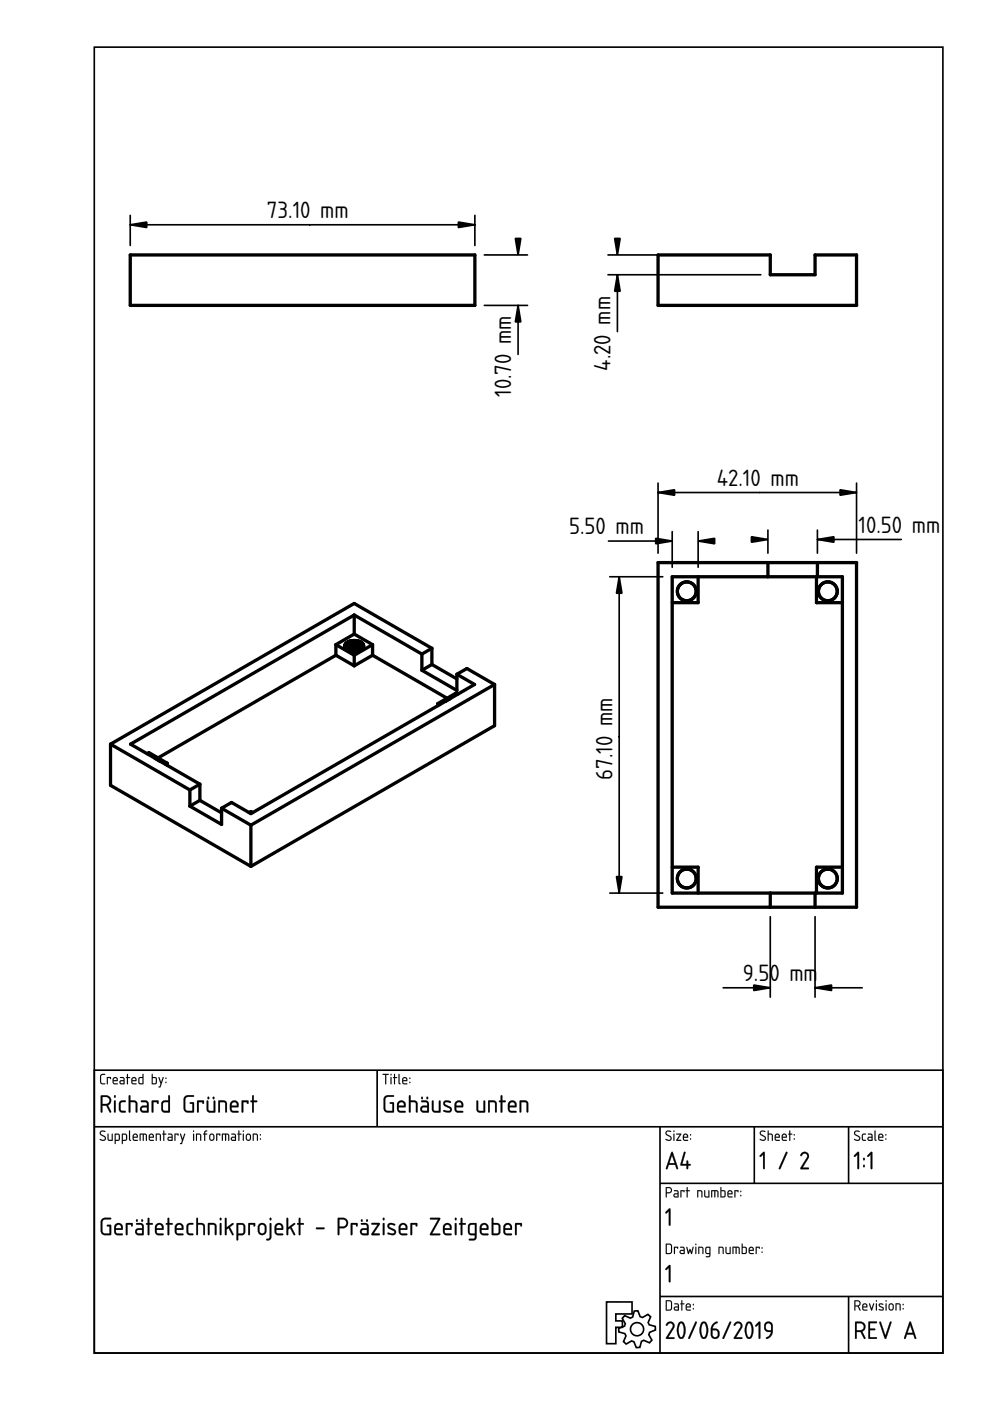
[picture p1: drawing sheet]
<svg xmlns="http://www.w3.org/2000/svg" width="210mm" height="297mm" viewBox="0 0 210 297" stroke-linecap="round" stroke-linejoin="round" font-family="sans-serif">
<defs><g id="words">
<g font-size="4.7">
<text x="56.6" y="46.2">73.10 mm</text>
<text x="129.5" y="78.6" transform="rotate(-90 129.5 78.6)">4.20 mm</text>
<text x="108.4" y="84.2" transform="rotate(-90 108.4 84.2)">10.70 mm</text>
<text x="152" y="103">42.10 mm</text>
<text x="120.7" y="113.3">5.50 mm</text>
<text x="182" y="112.9">10.50 mm</text>
<text x="129.8" y="165.3" transform="rotate(-90 129.8 165.3)">67.10 mm</text>
<text x="157.5" y="208">9.50 mm</text>
</g>
</g></defs>
<g fill="none" stroke="#000" stroke-width=".35">
<path d="M20 10h179.9v276.9h-179.9zM20 226.9h179.9v60h-179.9zM20 238.9h179.9M80 226.9v12M139.9 238.9v48M159.9 238.9v12M179.9 238.9v12M139.9 250.9h60M128.6 276h5.4v2.6h-3.4v1.5h1.4v1.3h-1.4v3.5h-2zM132.4 278.9l1.3 .6 .4-.3 .4-1.2 .7-.1 .5 1.3 .5 .1 1.2-.6 .6 .5-.6 1.2 .3 .5 1.2 .3 .1 .8-1.3 .5-.1 .5 .6 1.1-.5 .6-1.2-.5-.5 .2-.3 1.3h-.8l-.5-1.2-.5-.2-1.1 .7-.6-.6 .5-1.2-.2-.4-1.3-.4v-.8l1.2-.4 .2-.5-.7-1.2zM139.9 274.9h60M179.9 274.9v12"/>
<circle cx="135.1" cy="281.8" r="1.4"/>
</g>
<g fill="#000">
<path d="M141.8 256.3l.2-.1 .2 .2v3.3l-.2 .2-.2-.2v-2.9l-.5 .5-.2-.2zM141.8 268.3l.2-.1 .2 .2v3.3l-.2 .2-.2-.2v-2.9l-.5 .5-.2-.2z"/>
<path d="M21.7 232.6v1.5a1.06 1.06 0 0 0 1.5-.8l-.1-.3-.4-.4zM21.4 232.3l.1-.1a1.71 1.71 0 0 1 1.8 .4 1.12 1.12 0 0 1-.4 1.7l.6 1.3v.3l-.3-.1-.7-1.4h-.8v1.3v.2l-.3-.1zM24.2 233.4h.3v.1v2.2l-.1 .2-.2-.2zM24.2 232.5a.24 .24 0 0 1 .4 0 .24 .24 0 0 1-.4 0zM25.4 233.5a1.11 1.11 0 0 1 1.3 0l-.1 .1a.86 .86 0 0 0-1 .5v1.2l.2 .2 .8 .1 .1 .1a.96 .96 0 0 1-1.2 0 .96 .96 0 0 1-.3-1.2v-.6zM27.3 232.3h.3v1a1.34 1.34 0 0 1 1.3 .2l.2 .5v1.8h-.3v-.1l-.1-1.9-.4-.1h-.7v2v.1h-.3zM30.1 234.9v.4l.2 .2h.9v-.7zM29.9 233.4l1.1-.1 .5 .6v1.9l-.2 .1h-.9a.74 .74 0 0 1-.7-.7 .74 .74 0 0 1 .7-.8h.8l-.1-.5-.2-.2-1-.1zM32.2 233.4l1.2-.1 .2 .2-.1 .5h-.2v-.3h-.8v2l-.2 .2a3.9 3.9 0 0 1-.1-2.5zM34.7 233.7l-.2 .4 .1 1.2 .4 .2h.7v-1.8zM34.4 233.6a1.3 1.3 0 0 1 1.3-.3v-.9l.2-.2 .1 .2v3.3l-.2 .2a1.47 1.47 0 0 1-1.4-.2l-.2-.5v-1.2zM39.2 232.5l.7-.3h1.2v.3l-.2 .1h-1.3l-.3 .6v1.9l.3 .4h1.2v-1.5h-.4l-.2-.1 .2-.2h.7v2.1l-1.5 .1-.5-.4-.2-2.4zM41.8 233.4l1.2-.1 .3 .2-.2 .5h-.2v-.3h-.8v2l-.1 .2a3.9 3.9 0 0 1-.2-2.5zM45.1 232.6h.3v.4h-.2zM44 232.6h.3v.4h-.3zM43.9 233.4h.2l.1 .1v1.8l.3 .2h.8v-2l.2-.2 .1 .2v2.3l-1.1 .1a.84 .84 0 0 1-.7-1.1zM46.3 233.4a1.44 1.44 0 0 1 1.8 .4v1.8l-.2 .3-.1-.3-.1-1.7-.3-.2h-.8v2l-.1 .2a3.9 3.9 0 0 1-.2-2.5zM49.2 233.9l-.1 .5h1.1a.58 .58 0 0 0-.2-.7 .58 .58 0 0 0-.8 .2zM49.1 233.5a.92 .92 0 0 1 1.2 .1 .92 .92 0 0 1 .1 1.2h-1.3l.2 .7h1.1l.2 .2-.2 .2h-.9a.89 .89 0 0 1-.7-1.2 1.14 1.14 0 0 1 .3-1.2zM51.3 233.4l1.2-.1 .2 .2-.2 .5h-.1l-.1-.3h-.7v2l-.2 .2a3.9 3.9 0 0 1-.1-2.5zM53.5 232.3h.3v.1v.9h.6l.2 .2-.2 .2h-.6v2l-.2 .2-.1-.2v-2l-.4-.2 .4-.2z"/>
<path d="M21.7 232.6v1.5l1-.1 .3-.2a.74 .74 0 0 0 .1-.7 .74 .74 0 0 0-.6-.5zM21.7 232.6h1l.3 .2a.8 .8 0 0 1 .1 1 .8 .8 0 0 1-1 .3h-.4zM21.4 232.3l.1-.1a1.67 1.67 0 0 1 2 .6 1.12 1.12 0 0 1-.6 1.5l.6 1.3v.3l-.3-.1-.7-1.4h-.8v1.3v.2h-.3zM21.4 232.3v3.4l.1 .2 .2-.2v-1.3h.9l.6 1.3 .3 .1v-.2l-.6-1.3 .5-.5 .1-.6-.2-.6a1.71 1.71 0 0 0-1.9-.3zM24.2 233.3h.3l.1 .2v2.2l-.2 .2-.2-.2zM24.2 233.4v2.3l.2 .2 .1-.2v-2.2zM24.1 232.5a.3 .3 0 0 1 .6 0 .3 .3 0 0 1-.6 0zM24.2 232.3v.4h.3v-.4zM25.4 233.5a1.11 1.11 0 0 1 1.3 0l-.1 .1a.86 .86 0 0 0-1 .5v1.2l1 .3 .1 .1a1.07 1.07 0 0 1-1.3 0 2.79 2.79 0 0 1 0-2.2zM25.4 233.5l-.1 .4a2.07 2.07 0 0 0 .3 1.9l.9 .1 .2-.2-.2-.1-.8-.1a1.97 1.97 0 0 1 .1-1.8l.7-.1 .2-.1a1.12 1.12 0 0 0-1.3 0zM27.3 232.2h.3v1.1a1.37 1.37 0 0 1 1.3 .2l.2 .5v1.9h-.3l-.1-.2v-1.8l-1-.2v2l-.1 .2-.3-.1zM27.4 232.3l-.1 3.5 .3-.1v-2.1h.7l.4 .2 .1 1.9 .3 .1v-1.8l-.2-.4a1.32 1.32 0 0 0-1.3-.3v-1zM30.2 234.9l-.1 .4 .2 .2h.9v-.7zM30.1 234.9l1.1-.2v.9l-1.1-.2-.1-.2zM29.9 233.3h1.1l.5 .6v1.9l-.2 .1h-.9a.77 .77 0 0 1-.7-.7 .77 .77 0 0 1 .7-.8h.8l-.1-.5-.2-.2-1-.1zM29.9 233.4v.2l1 .1 .3 .2v.5h-.8a.72 .72 0 0 0-.7 .8 .72 .72 0 0 0 .7 .7l1.1-.1v-1.9l-.5-.5zM32.2 233.3h1.2l.3 .2-.1 .5-.1 .1-.2-.1v-.3h-.8v2l-.2 .2-.2-.2zM32.2 233.4a4.3 4.3 0 0 0 .1 2.5l.2-.2v-2.1h.8l.2 .4 .1-.5-.2-.2zM34.7 233.7l-.1 .4v1.2l.2 .2h.9v-1.8zM34.7 233.7l1-.1v2h-.7l-.4-.3-.1-1.2zM34.3 233.6a1.32 1.32 0 0 1 1.4-.3l-.1-.9 .3-.2 .2 .2v3.3l-.3 .2a1.5 1.5 0 0 1-1.4-.2l-.2-.5v-1.2zM34.4 233.6l-.2 .4 .1 1.5 .5 .4h1l.2-.2v-3.3l-.1-.2-.2 .2v.9a1.28 1.28 0 0 0-1.3 .3zM39.2 232.4a1.87 1.87 0 0 1 1.7-.2h.2v.3l-1.4 .1-.3 .3-.1 2 .3 .6h1.2v-1.5l-.4 .1-.2-.2 .2-.2h.7l.1 2-.3 .2h-1.3l-.6-.4-.1-2.4zM39.2 232.5l-.2 .6 .1 2.3 .5 .4h1.5v-2l-.7-.1-.1 .2 .5 .1v1.6l-1.2-.1-.3-.4v-1.9l.3-.6 1.3-.1h.2v-.2l-1.2-.1zM41.8 233.3h1.2l.3 .2-.1 .5-.1 .1-.2-.1v-.3h-.8l.1 2-.2 .2-.2-.2zM41.8 233.4a4.3 4.3 0 0 0 .2 2.5l.1-.2v-2.1h.8l.2 .4 .1-.5-.2-.2zM45.1 232.6h.4l-.1 .4h-.2zM45.2 232.6v.4h.2v-.4zM44 232.6l.3-.1v.5h-.2zM44.1 232.6v.4h.2v-.4zM43.8 233.4h.3l.1 1.9 .3 .2h.8v-2l.2-.2 .2 .2-.1 2.4h-1.1l-.5-.2a3.6 3.6 0 0 1-.2-2.3zM43.9 233.4a3.7 3.7 0 0 0 .1 2.3l.5 .2 1.1-.1v-2.3l-.1-.1-.2 .1v2.1h-.8l-.3-.3-.1-1.8v-.1zM46.3 233.3h1.1l.6 .2a3.5 3.5 0 0 1 .1 2.3h-.3l-.1-.2-.1-1.8-1-.1 .1 2-.1 .1h-.3zM46.3 233.4v2.4l.3-.1v-2.1h.8l.4 .3v1.7l.1 .3 .2-.3v-1.2a.8 .8 0 0 0-.7-1.1zM49.2 233.9l-.1 .5h1.1l-.1-.5a.61 .61 0 0 0-.9 0zM49.2 233.9a.59 .59 0 0 1 .8-.2 .59 .59 0 0 1 .2 .7h-1.1zM49.1 233.5a.94 .94 0 0 1 1.2 0 .94 .94 0 0 1 .1 1.3h-1.3l.2 .7h1.1l.2 .2-.2 .2h-.9a.92 .92 0 0 1-.8-1.2 1.08 1.08 0 0 1 .4-1.2zM49.1 233.6a2.22 2.22 0 0 0-.1 2.1l.5 .2h.9l.2-.2-.2-.1-1.1-.1-.2-.4v-.4h1.4v-.7l-.1-.4-.7-.3zM51.3 233.3h1.2l.2 .2v.5l-.2 .1-.1-.1-.1-.3h-.7v2l-.2 .2-.2-.2zM51.3 233.4a4.3 4.3 0 0 0 .1 2.5l.2-.2v-2.1h.8l.1 .4 .2-.5-.2-.2zM53.5 232.2h.3v.2v.9h.6l.2 .2-.2 .2h-.6v2l-.2 .2-.2-.2 .1-2-.4-.1v-.1v-.1l.4-.1zM53.5 232.3v1.1l-.4 .1 .4 .1v2.1l.1 .2 .2-.2v-2.1l.7-.1-.1-.1h-.6v-1z"/>
<path d="M21.4 227.8l.9-.1v.2h-.7l-.2 .2v1.2l.2 .4h.6l.1 .2h-.7l-.4-.4v-1.3zM22.7 228.4h.8l-.1 .4-.1-.2h-.4l-.1 1.3zM24.2 228.7l-.1 .3h.7l-.2-.4zM24.1 228.5a.55 .55 0 0 1 .7 0 .55 .55 0 0 1 .1 .7h-.8l.1 .5 .8 .1-.7 .1a.91 .91 0 0 1-.2-1.4zM25.6 229.3l.1 .4h.5v-.5zM25.5 228.4h.7l.2 .4v1.1h-.7a.44 .44 0 0 1-.4-.4 .44 .44 0 0 1 .4-.5h.5v-.3l-.7-.2zM26.9 227.7l.2 .1v.6l.5 .1-.5 .1-.1 1.3-.1-1.3-.2-.1 .2-.1zM28.1 228.7v.3h.6l-.1-.4zM28 228.5a.55 .55 0 0 1 .8 0 .55 .55 0 0 1 0 .7h-.7l.1 .5 .7 .1-.6 .1a.91 .91 0 0 1-.3-1.4zM29.6 228.6v.1a.63 .63 0 0 0-.1 .7 .63 .63 0 0 0 .7 .3v-1.1zM29.4 228.5l.8-.2v-.5l.2-.1v2.2h-.8l-.2-.3zM32.4 228.6v1.1h.4a.78 .78 0 0 0 .2-1.1zM32.2 227.7l.2 .1v.6h.6l.2 .2 .1 .9-.3 .4-.8-.1zM33.6 228.4l.2 .1 .3 1 .4-1.1 .2 .1-.8 2.1-.3-.1 .3-.1 .1-.6zM35.1 229.4h.2v.2h-.2zM35.1 228.5h.2v.2h-.2z"/>
<path d="M21.4 227.8l.9-.1v.2h-.7l-.1 .2-.1 1.2 .1 .3 .8 .1v.2h-.7l-.4-.3v-1.4zM21.4 227.8l-.2 .4 .1 1.3 .2 .3 .8 .1-.1-.2h-.6l-.2-.4v-1.2l.2-.2h.7v-.2zM22.7 228.4h.9l-.2 .4-.1-.2h-.4v1.2l-.1 .1-.2-.1zM22.7 228.4l.1 1.5 .1-1.4h.4l.1 .3 .1-.4zM24.2 228.7l-.1 .3h.7l-.2-.4zM24.2 228.7a.36 .36 0 0 1 .4-.1 .36 .36 0 0 1 .2 .4h-.7zM24.1 228.5a.56 .56 0 0 1 .7 0 .56 .56 0 0 1 .1 .7h-.8l.1 .4 .8 .2-.7 .1a.92 .92 0 0 1-.2-1.4zM24.1 228.5l-.2 .4 .1 .9 .9 .1v-.2h-.7l-.1-.3v-.2h.8l-.1-.7-.4-.1zM25.6 229.3l.1 .4h.5v-.5zM25.6 229.3l.6-.1v.5l-.6-.1zM25.4 228.4h.8l.2 .4v1.1h-.7a.46 .46 0 0 1-.4-.4 .46 .46 0 0 1 .4-.5h.5v-.3l-.8-.2zM25.5 228.4v.1l.7 .2v.3h-.5a.43 .43 0 0 0-.4 .5 .43 .43 0 0 0 .4 .4h.7v-1.1l-.2-.4zM26.9 227.7l.2 .1v.6l.5 .1-.5 .1v1.2l-.1 .1-.1-.1v-1.2l-.2-.1 .2-.1zM27 227.7l-.1 .7-.2 .1 .2 .1 .1 1.3 .1-1.3 .5-.1-.5-.1v-.6zM28.1 228.7v.3h.6l-.2-.4zM28.1 228.7a.36 .36 0 0 1 .5-.1 .36 .36 0 0 1 .1 .4h-.7zM28 228.5a.56 .56 0 0 1 .8 0 .56 .56 0 0 1 0 .7h-.7v.4l.9 .2-.7 .1a.92 .92 0 0 1-.3-1.4zM28 228.5l-.1 .4 .1 .9 .9 .1v-.2h-.7l-.2-.3v-.2h.9l-.1-.7-.4-.1zM29.7 228.6l-.1 1 .6 .1v-1.1zM29.6 228.6l.6-.1v1.2h-.3a.65 .65 0 0 1-.3-1.1zM29.4 228.5l.8-.2v-.5l.2-.1v2.2h-.8l-.2-.3zM29.4 228.5v1.1l.2 .3h.8v-2.2l-.2 .1v.6zM32.4 228.6v1.1h.4a.76 .76 0 0 0 0-1.1zM32.4 228.5h.4a.73 .73 0 0 1 .2 1.1l-.6 .1zM32.2 227.7l.2 .1v.6h.6l.3 .2-.1 1.1-.2 .2-.8-.1zM32.2 227.7v2.1l.8 .1 .3-.4-.1-.9-.2-.2h-.6v-.6zM33.6 228.4l.2 .1 .3 1 .4-1.1 .1-.1 .1 .2-.8 2.1-.3-.1 .3-.1 .1-.6zM33.6 228.4l.4 1.4-.1 .6-.3 .1 .3 .1 .8-2.1-.2-.1-.4 1.1-.3-1zM35.1 229.4h.2v.2h-.2zM35.1 229.4v.2h.2v-.2zM35.1 228.5h.2v.2h-.2zM35.1 228.5v.2h.2v-.2z"/>
<path d="M81.1 227.7h1.2l.1 .1-.5 .1v1.9l-.1 .1-.1-.1v-1.9h-.6zM81.2 227.7v.2h.5l.1 2 .1-2 .5-.1zM82.8 228.4l.2 .1v1.3l-.1 .1-.1-.1zM82.8 228.4l.1 1.5 .1-1.4zM82.8 227.8a.15 .15 0 0 1 .3 0 .15 .15 0 0 1-.3 0zM82.8 227.7v.3h.2v-.3zM83.6 227.7l.2 .1-.1 .6 .5 .1-.5 .1 .1 1.2-.2 .1-.1-.1v-1.2l-.2-.1 .2-.1zM83.6 227.7v.7l-.3 .1 .3 .1v1.3l.1-1.3 .5-.1-.5-.1v-.6zM84.5 227.7l.2 .1v1.7l.2 .3-.1 .1-.3-.3zM84.5 227.7v1.9l.1 .2 .2 .1-.1-2.1zM85.6 228.7l-.1 .3h.7l-.2-.4zM85.5 228.7a.36 .36 0 0 1 .5-.1 .36 .36 0 0 1 .2 .4h-.7zM85.4 228.5a.56 .56 0 0 1 .8 0 .56 .56 0 0 1 .1 .7h-.8v.4l.9 .2-.7 .1a.92 .92 0 0 1-.3-1.4zM85.5 228.5l-.2 .4 .1 .9 .9 .1v-.2h-.7l-.1-.3v-.2h.8l-.1-.7-.4-.1zM86.8 229.4h.2v.2h-.2zM86.8 229.4v.2h.2v-.2zM86.8 228.5h.2v.2h-.2zM86.8 228.5v.2h.2v-.2z"/>
<path d="M81.1 227.7l1.3 .1-.5 .1-.1 2-.1-2h-.6zM82.8 228.4l.2 .1-.1 1.4zM82.8 227.8a.15 .15 0 0 1 .3 0 .15 .15 0 0 1-.3 0zM83.6 227.7l.1 .1v.6l.5 .1-.5 .1-.1 1.3-.1-1.3-.2-.1 .2-.1zM84.5 227.7l.2 .1v1.7l.2 .3-.1 .1-.3-.3zM85.6 228.7l-.1 .3h.7l-.2-.4zM85.5 228.5a.55 .55 0 0 1 .7 0 .55 .55 0 0 1 .1 .7h-.8l.1 .5 .8 .1-.7 .1a.91 .91 0 0 1-.2-1.4zM86.8 229.4h.2v.2h-.2zM86.8 228.5h.2v.2h-.2z"/>
<path d="M81.6 232.4a1.87 1.87 0 0 1 1.7-.2h.2v.3l-1.4 .1-.3 .3-.1 2 .3 .6h1.2v-1.5l-.4 .1-.2-.2 .2-.2h.7l.1 2-.3 .2h-1.3l-.6-.4-.1-2.4zM81.6 232.5l-.2 .6 .1 2.3 .5 .4h1.5v-2l-.7-.1-.1 .2 .5 .1v1.6l-1.2-.1-.3-.4v-1.9l.3-.6 1.3-.1h.2v-.2l-1.2-.1zM84.7 233.9l-.2 .5h1.2l-.2-.5a.61 .61 0 0 0-.8 0zM84.6 233.9a.59 .59 0 0 1 .8-.2 .59 .59 0 0 1 .3 .7h-1.2zM84.5 233.5a.94 .94 0 0 1 1.2 0 .94 .94 0 0 1 .2 1.3h-1.4l.2 .7h1.1l.2 .2-.2 .2h-.9a.92 .92 0 0 1-.7-1.2 1.08 1.08 0 0 1 .3-1.2zM84.5 233.6a2.22 2.22 0 0 0-.1 2.1l.5 .2h.9l.2-.2-.2-.1-1.1-.1-.2-.4v-.4h1.5v-.7l-.2-.4-.7-.3zM86.7 232.2h.3l.1 1.1a1.37 1.37 0 0 1 1.3 .2l.2 .5-.1 1.9h-.3v-.2l-.1-1.8-1-.2v2l-.1 .2-.3-.1zM86.8 232.3v3.5l.2-.1v-2.1h.8l.4 .2v1.9l.3 .1v-1.8l-.2-.4a1.32 1.32 0 0 0-1.2-.3l-.1-1zM90.4 232.6h.4v.4h-.3zM90.5 232.6v.4h.2v-.4zM89.3 232.6l.3-.1v.5h-.2zM89.4 232.6v.4h.2v-.4zM89.6 234.9l-.1 .4 .2 .2h.9v-.7zM89.5 234.9l1.1-.2v.9l-1-.2-.2-.2zM89.3 233.3h1.1l.5 .6 .1 1.9-.3 .1h-.9a.77 .77 0 0 1-.7-.7 .77 .77 0 0 1 .7-.8h.8l-.1-.5-.2-.2-1-.1zM89.4 233.4v.2l1 .1 .2 .2v.5h-.8a.72 .72 0 0 0-.7 .8 .72 .72 0 0 0 .7 .7l1.1-.1v-1.9l-.5-.5zM91.6 233.4h.3l.1 1.9 .3 .2h.8l-.1-2 .2-.2 .2 .2v2.4h-1.1l-.6-.2a3.6 3.6 0 0 1-.1-2.3zM91.6 233.4a3.7 3.7 0 0 0 .2 2.3l.5 .2 1-.1 .1-2.3-.2-.1-.1 .1v2.1h-.8l-.4-.3v-1.8v-.1zM94.1 233.5a1.2 1.2 0 0 1 1.5 .2l-.1 .2a.81 .81 0 0 0-1.1 .1l.1 .2 .9 .4a.68 .68 0 0 1 .4 .9 .68 .68 0 0 1-.9 .4l-.9-.3 .1-.3 1 .2 .3-.1v-.3l-1-.5a.68 .68 0 0 1-.3-1.1zM94.1 233.5l-.1 .4 .2 .5 1 .5 .3 .3a.8 .8 0 0 1-1.3 .2h-.2l.1 .3 1.1 .2 .3-.1a.61 .61 0 0 0 .3-.6 .61 .61 0 0 0-.4-.5l-.9-.5-.2-.2a.61 .61 0 0 1 1-.2h.3l-.1-.3-.9-.2zM96.9 233.9l-.2 .5h1.2l-.2-.5a.61 .61 0 0 0-.8 0zM96.8 233.9a.59 .59 0 0 1 .8-.2 .59 .59 0 0 1 .3 .7h-1.2zM96.7 233.5a.94 .94 0 0 1 1.2 0 .94 .94 0 0 1 .1 1.3h-1.3l.2 .7h1.1l.2 .2-.2 .2h-.9a.92 .92 0 0 1-.8-1.2 1.08 1.08 0 0 1 .4-1.2zM96.7 233.6a2.22 2.22 0 0 0-.1 2.1l.5 .2h.9l.2-.2-.2-.1-1.1-.1-.2-.4v-.4h1.5v-.7l-.2-.4-.7-.3zM101 233.4h.3l.1 1.9 .3 .2h.8v-2l.2-.2 .2 .2-.1 2.4h-1.1l-.5-.2a3.6 3.6 0 0 1-.2-2.3zM101.1 233.4a3.7 3.7 0 0 0 .1 2.3l.5 .2 1.1-.1v-2.3l-.1-.1-.2 .1v2.1h-.8l-.3-.3-.1-1.8v-.1zM103.5 233.3h1.1l.6 .2a3.5 3.5 0 0 1 .1 2.3h-.3l-.1-.2v-1.8l-1.1-.1 .1 2-.1 .1h-.3zM103.6 233.4v2.4l.2-.1v-2.1h.8l.4 .3v1.7l.2 .3 .1-.3v-1.2a.8 .8 0 0 0-.7-1.1zM106.2 232.2h.3v.2v.9h.6l.2 .2-.2 .2h-.6v2l-.2 .2-.2-.2 .1-2-.4-.1v-.1v-.1l.4-.1zM106.2 232.3v1.1l-.4 .1 .4 .1v2.1l.1 .2 .2-.2v-2.1l.7-.1-.1-.1h-.6v-1zM108.2 233.9l-.1 .5h1.1l-.1-.5a.61 .61 0 0 0-.9 0zM108.2 233.9a.59 .59 0 0 1 .7-.2 .59 .59 0 0 1 .3 .7h-1.2zM108 233.5a.94 .94 0 0 1 1.3 0 .94 .94 0 0 1 .1 1.3h-1.3l.1 .7h1.1l.3 .2-.3 .2h-.9a.92 .92 0 0 1-.7-1.2 1.08 1.08 0 0 1 .3-1.2zM108 233.6a2.22 2.22 0 0 0-.1 2.1l.5 .2h.9l.2-.2-.2-.1-1.1-.1-.2-.4v-.4h1.5v-.7l-.2-.4-.7-.3zM110.2 233.3h1.1l.5 .2a3.5 3.5 0 0 1 .2 2.3h-.3l-.1-.2-.1-1.8-1-.1v2v.1h-.3zM110.2 233.4v2.4l.3-.1v-2.1h.8l.3 .3 .1 1.7 .1 .3 .2-.3v-1.2a.8 .8 0 0 0-.7-1.1z"/>
<path d="M81.6 232.5l.7-.3h1.2v.3l-.2 .1h-1.3l-.3 .6v1.9l.3 .4h1.2v-1.5h-.4l-.2-.1 .2-.2h.7v2.1l-1.5 .1-.5-.4-.2-2.4zM84.7 233.9l-.2 .5h1.2a.58 .58 0 0 0-.3-.7 .58 .58 0 0 0-.7 .2zM84.5 233.5a.92 .92 0 0 1 1.2 .1 .92 .92 0 0 1 .2 1.2h-1.4l.2 .7h1.1l.2 .2-.2 .2h-.9a.89 .89 0 0 1-.7-1.2 1.14 1.14 0 0 1 .3-1.2zM86.7 232.3h.3l.1 1a1.34 1.34 0 0 1 1.2 .2l.2 .5v1.8h-.3v-.1l-.1-1.9-.3-.1h-.7v2l-.1 .1h-.3zM90.5 232.6h.2v.4h-.2zM89.3 232.6h.3v.4h-.3zM89.6 234.9l-.1 .4 .2 .2h.9v-.7zM89.3 233.4l1.1-.1 .5 .6v1.9l-.2 .1h-.9a.74 .74 0 0 1-.7-.7 .74 .74 0 0 1 .7-.8h.8l-.1-.5-.1-.2-1.1-.1zM91.6 233.4h.3v.1l.1 1.8 .3 .2h.8v-2l.1-.2 .2 .2v2.3l-1.1 .1a.84 .84 0 0 1-.7-1.1zM94.1 233.5a1.2 1.2 0 0 1 1.5 .2l-.1 .1-.6-.1a.34 .34 0 0 0-.4 0 .34 .34 0 0 0-.1 .4l1 .5a.71 .71 0 0 1 .3 1 .71 .71 0 0 1-1 .2l-.7-.2v-.2h.2a.78 .78 0 0 0 1.3-.2l-.3-.2-.8-.5a.66 .66 0 0 1-.3-1zM96.9 233.9l-.2 .5h1.2a.58 .58 0 0 0-.3-.7 .58 .58 0 0 0-.7 .2zM96.7 233.5a.92 .92 0 0 1 1.2 .1 .92 .92 0 0 1 .1 1.2h-1.3l.2 .7h1.1l.2 .2-.2 .2h-.9a.89 .89 0 0 1-.7-1.2 1.14 1.14 0 0 1 .3-1.2zM101.1 233.4h.2l.1 .1v1.8l.3 .2h.8v-2l.2-.2 .2 .2-.1 2.3-1.1 .1a.84 .84 0 0 1-.7-1.1zM103.5 233.4a1.44 1.44 0 0 1 1.8 .4v1.8l-.1 .3-.2-.3-.1-1.7-.3-.2h-.8v2l-.1 .2a3.9 3.9 0 0 1-.2-2.5zM106.2 232.3h.3v.1v.9h.6l.2 .2-.2 .2h-.6v2l-.2 .2-.1-.2v-2l-.4-.2 .4-.2zM108.2 233.9l-.1 .5h1.1a.58 .58 0 0 0-.3-.7 .58 .58 0 0 0-.7 .2zM108 233.5a.92 .92 0 0 1 1.2 .1 .92 .92 0 0 1 .2 1.2h-1.3l.1 .7h1.1l.2 .2-.2 .2h-.9a.89 .89 0 0 1-.7-1.2 1.14 1.14 0 0 1 .3-1.2zM110.2 233.4a1.44 1.44 0 0 1 1.8 .4v1.8l-.2 .3-.2-.3v-1.7l-.3-.2h-.8v2l-.2 .2a3.9 3.9 0 0 1-.1-2.5z"/>
<path d="M21.3 239.8a.7 .7 0 0 1 1 .2h-.1a.48 .48 0 0 0-.5-.1 .48 .48 0 0 0-.3 .5l1 .7-.1 .7a.76 .76 0 0 1-1.1-.3l.8 .2 .2-.4-1-.9zM21.3 239.9l-.1 .5 .8 .6a.37 .37 0 0 1 .2 .5 .37 .37 0 0 1-.5 .2l-.5-.2v.2a.67 .67 0 0 0 .8 .2 .67 .67 0 0 0 .4-.8l-1.1-.8 .2-.4 .7 .1 .1-.2-.6-.1zM22.8 240.4l.2 .1v1l.7 .2v-1.2l.2-.1v1.5h-.7l-.3-.1zM22.8 240.4l.1 1.3 1 .2v-1.5l-.2 .1v1.2h-.5l-.2-.2v-1zM24.5 240.6v1.1l.6-.1v-1zM24.5 240.6l.7 .1-.1 1h-.6zM24.3 240.4h.9l.2 .4-.1 1-.8 .1-.1 .7-.1-.2zM24.4 240.4l-.1 2.1 .2-.1v-.5h.5a.94 .94 0 0 0 .3-1.4zM26 240.6v1.1l.6-.1 .1-1zM26 240.6l.7 .1-.1 1h-.6zM25.9 240.4h.8l.3 .4-.2 1-.8 .1-.1 .7-.1-.2zM25.9 240.4v2.1l.1-.1v-.5h.5a.94 .94 0 0 0 .3-1.4zM27.4 239.7l.2 .1v1.7l.2 .3-.1 .1-.4-.3zM27.4 239.7v1.9v.2l.3 .1-.1-2.1zM28.4 240.7l-.1 .3h.7l-.2-.4zM28.4 240.7a.36 .36 0 0 1 .5-.1 .36 .36 0 0 1 .1 .4h-.7zM28.3 240.5a.56 .56 0 0 1 .8 0 .56 .56 0 0 1 0 .7h-.8l.1 .4 .8 .2-.6 .1a.92 .92 0 0 1-.3-1.4zM28.3 240.5l-.2 .4 .2 .9 .9 .1v-.2h-.8l-.1-.3v-.2h.9l-.1-.7-.4-.1zM29.6 240.3l1.4 .1 .2 .4-.1 1.1-.2-.1v-1.2h-.4v1.2l-.1 .1-.1-.1v-1.2h-.5v1.2l-.2 .1zM29.7 240.4l-.1 1.5 .2-.1v-1.3h.5l.1 1.4 .1-1.4 .4 .1 .1 1.2h.1a1.36 1.36 0 0 0-.2-1.4zM31.8 240.7v.3h.6l-.2-.4zM31.8 240.7a.36 .36 0 0 1 .5-.1 .36 .36 0 0 1 .1 .4h-.7zM31.7 240.5a.56 .56 0 0 1 .8 0 .56 .56 0 0 1 0 .7h-.7v.4l.9 .2-.7 .1a.92 .92 0 0 1-.3-1.4zM31.7 240.5l-.1 .4 .1 .9 .9 .1v-.2h-.8l-.1-.3v-.2h.9l-.1-.7-.4-.1zM33 240.4l.7-.1 .3 .2 .1 1.4-.2-.2-.1-1.1h-.6v1.2l-.2 .1zM33.1 240.4v1.4h.1v-1.3l.7 .2 .1 1.2 .1-.7a.7 .7 0 0 0-.2-.8 .7 .7 0 0 0-.8 0zM34.6 239.7l.2 .1v.6l.5 .1-.5 .1v1.2l-.1 .1-.1-.1v-1.2l-.2-.1 .2-.1zM34.7 239.7l-.1 .7-.2 .1h.2l.1 1.4 .1-1.4h.5l-.5-.1v-.6zM35.8 241.3l.1 .3 .5 .1v-.5zM35.8 241.3l.6-.1v.5l-.6-.1zM35.6 240.4h.8l.2 .4v1.1h-.7a.46 .46 0 0 1-.4-.5 .46 .46 0 0 1 .4-.4h.5v-.3l-.8-.2zM35.7 240.4v.1l.7 .2v.3h-.5a.43 .43 0 0 0-.4 .4 .43 .43 0 0 0 .4 .5l.7-.1v-1l-.3-.4zM37 240.4h.9l-.1 .4-.1-.2h-.5v1.2l-.1 .1-.1-.1zM37 240.4l.1 1.5 .1-1.4h.5l.1 .3 .1-.4zM38.2 240.4h.2l.3 1.1 .3-1.1 .2-.1 .1 .2-.8 2.1-.4-.1 .3-.1 .2-.6zM38.2 240.4l.4 1.4-.2 .6-.2 .1h.3l.7-2-.1-.1-.4 1.1-.3-1zM40.9 240.4l.3 .1v1.3l-.2 .1-.1-.1zM41 240.4v1.5l.1-1.4zM40.9 239.8a.15 .15 0 0 1 .3 0 .15 .15 0 0 1-.3 0zM41 239.7v.3h.1v-.3zM41.6 240.4l.6-.1 .4 .2v1.4l-.2-.2v-1.1h-.6v1.2l-.2 .1zM41.6 240.4v1.4h.1v-1.3l.7 .2 .2 1.2v-.7a.7 .7 0 0 0-.2-.8 .7 .7 0 0 0-.8 0zM43.4 239.8l.5-.1v.2h-.3l-.1 .4 .5 .1-.5 .2v1.2l-.1 .1-.1-1.3-.2-.2 .2-.1zM43.4 239.8l-.1 .6h-.2l.2 .1 .1 1.4 .1-1.4 .4-.1h-.4v-.4l.4-.1v-.2zM44.7 240.6l-.1 .9 .5 .1 .1-.8-.2-.2zM44.7 240.6h.4l.2 .7a.36 .36 0 0 1-.4 .4 .36 .36 0 0 1-.4-.3zM44.5 240.4l.1 .1a.55 .55 0 0 1 .5-.1 .55 .55 0 0 1 .4 .4l-.1 .8-.3 .3h-.4l-.4-.6 .1-.6zM44.6 240.5l-.2 .2v.6a.53 .53 0 0 0 .5 .6 .53 .53 0 0 0 .5-.6l-.1-.8-.4-.1zM45.9 240.4h.8l-.1 .4-.1-.2h-.5l.1 1.2-.2 .1-.1-.1zM45.9 240.4v1.5l.1-1.4h.5l.1 .3 .1-.4zM47.1 240.3l1.4 .1 .1 .4v1.1l-.2-.1-.1-1.2h-.4v1.2l-.1 .1-.1-.1v-1.2h-.4v1.2l-.2 .1zM47.1 240.4v1.5l.1-.1v-1.3h.5l.1 1.4 .1-1.4 .4 .1 .1 1.2h.2a1.36 1.36 0 0 0-.3-1.4zM49.2 241.3l.1 .3 .5 .1v-.5zM49.2 241.3l.6-.1v.5l-.6-.1zM49.1 240.4h.7l.3 .4-.1 1.1h-.6a.46 .46 0 0 1-.5-.5 .46 .46 0 0 1 .5-.4h.4v-.3l-.7-.2zM49.1 240.4v.1l.7 .2v.3h-.4a.43 .43 0 0 0-.5 .4 .43 .43 0 0 0 .5 .5l.6-.1v-1l-.2-.4zM50.6 239.7l.2 .1-.1 .6 .5 .1-.5 .1 .1 1.2-.2 .1-.1-.1v-1.2l-.2-.1 .2-.1zM50.6 239.7v.7l-.3 .1h.3v1.4l.1-1.4h.5l-.5-.1v-.6zM51.5 240.4l.2 .1v1.3l-.1 .1-.1-.1zM51.5 240.4l.1 1.5 .1-1.4zM51.5 239.8a.15 .15 0 0 1 .3 0 .15 .15 0 0 1-.3 0zM51.5 239.7v.3h.2v-.3zM52.4 240.6v.9l.5 .1 .1-.8-.2-.2zM52.4 240.6h.5l.1 .7a.36 .36 0 0 1-.3 .4 .36 .36 0 0 1-.4-.3zM52.3 240.4l.5-.1 .4 .4v.8l-.3 .4h-.5l-.3-.4v-.8zM52.3 240.5l-.1 .2-.1 .6a.53 .53 0 0 0 .6 .6 .53 .53 0 0 0 .5-.6l-.2-.8-.4-.1zM53.6 240.4l.7-.1 .3 .2 .1 1.4-.2-.2-.1-1.1h-.6v1.2l-.2 .1zM53.6 240.4v1.4h.2v-1.3l.7 .2 .1 1.2 .1-.7a.7 .7 0 0 0-.2-.8 .7 .7 0 0 0-.9 0zM55.1 241.4h.2v.2h-.2zM55.1 241.4v.2h.2v-.2zM55.1 240.5h.2v.2h-.2zM55.1 240.5v.2h.2v-.2z"/>
<path d="M21.3 239.8a.64 .64 0 0 1 1 .2h-.1a.49 .49 0 0 0-.5-.1 .49 .49 0 0 0-.3 .5l.7 .4a.6 .6 0 0 1 .2 .9 .6 .6 0 0 1-.9 .1l-.2-.2v-.1a.51 .51 0 0 0 .6 .2 .51 .51 0 0 0 .4-.5l-.9-.6-.2-.4zM22.8 240.4l.2 .1v1l.2 .2h.5v-1.2l.2-.1v1.5l-1-.1zM24.5 240.6v1.1h.6l.1-1zM24.3 240.4a.77 .77 0 0 1 1 .1 .77 .77 0 0 1 .1 .9l-.2 .5h-.7v.6h-.2zM26 240.6v1.1h.6l.1-1zM25.9 240.4a.77 .77 0 0 1 .9 .1 .77 .77 0 0 1 .1 .9l-.2 .5h-.7v.6h-.1zM27.4 239.7l.2 .1v1.7l.2 .3-.1 .1-.3-.3zM28.4 240.7l-.1 .3h.7l-.2-.4zM28.3 240.5a.55 .55 0 0 1 .8 0 .55 .55 0 0 1 0 .7h-.8l.1 .5 .8 .1-.6 .1a.91 .91 0 0 1-.3-1.4zM29.6 240.4h1.3a1.25 1.25 0 0 1 .2 1.5l-.2-1.2-.2-.1h-.2l-.1 1.3-.1-.1v-1.2h-.5v1.2l-.2 .1zM31.8 240.7v.3h.6l-.2-.4zM31.7 240.5a.55 .55 0 0 1 .8 0 .55 .55 0 0 1 0 .7h-.7l.1 .5 .7 .1-.6 .1a.91 .91 0 0 1-.3-1.4zM33 240.4a.71 .71 0 0 1 .9 0 .71 .71 0 0 1 .2 .8l-.1 .7-.1-1.2-.7-.1v1.2l-.2 .1zM34.6 239.7l.2 .1v.6l.5 .1-.5 .1-.1 1.3-.1-1.3-.2-.1 .2-.1zM35.8 241.3l.1 .4h.5v-.5zM35.6 240.4h.8l.2 .4v1.1h-.7a.44 .44 0 0 1-.4-.5 .44 .44 0 0 1 .4-.4h.5v-.3l-.8-.2zM37 240.4h.9l-.1 .4-.1-.2h-.5l-.1 1.3zM38.2 240.4l.2 .1 .3 1 .4-1.1 .2 .1-.8 2.1-.3-.1 .2-.1 .2-.6zM41 240.4l.1 .1-.1 1.4zM40.9 239.8a.15 .15 0 0 1 .3 0 .15 .15 0 0 1-.3 0zM41.6 240.4a.71 .71 0 0 1 .8 0 .71 .71 0 0 1 .3 .8l-.1 .7-.2-1.2-.6-.1v1.2l-.2 .1zM43.4 239.8l.5-.1v.2l-.4 .1v.3l.4 .1-.4 .2-.1 1.3-.1-1.3-.2-.2 .2-.1zM44.7 240.6l-.1 .8a.34 .34 0 0 0 .3 .3 .34 .34 0 0 0 .3-.4l-.1-.7zM44.6 240.5l.6-.1a.93 .93 0 0 1-.1 1.5l-.4-.1a.96 .96 0 0 1-.1-1.3zM45.9 240.4h.8l-.1 .4-.1-.2h-.5l-.1 1.3zM47.1 240.4h1.2a1.25 1.25 0 0 1 .2 1.5l-.1-1.2-.3-.1h-.2l-.1 1.3-.1-.1v-1.2h-.4v1.2l-.2 .1zM49.2 241.3l.1 .4h.5v-.5zM49.1 240.4h.7l.2 .4v1.1h-.6a.44 .44 0 0 1-.5-.5 .44 .44 0 0 1 .5-.4h.4v-.3l-.7-.2zM50.6 239.7l.1 .1v.6l.5 .1-.5 .1-.1 1.3-.1-1.3-.2-.1 .2-.1zM51.5 240.4l.2 .1-.1 1.4zM51.5 239.8a.15 .15 0 0 1 .3 0 .15 .15 0 0 1-.3 0zM52.4 240.6l-.1 .8a.34 .34 0 0 0 .4 .3 .34 .34 0 0 0 .3-.4l-.1-.7zM52.3 240.5l.6-.1a.93 .93 0 0 1 0 1.5l-.4-.1a.96 .96 0 0 1-.2-1.3zM53.6 240.4a.71 .71 0 0 1 .9 0 .71 .71 0 0 1 .2 .8l-.1 .7-.1-1.2-.7-.1v1.2l-.2 .1zM55.1 241.4h.2v.2h-.2zM55.1 240.5h.2v.2h-.2z"/>
<path d="M141.2 239.8a.7 .7 0 0 1 1.1 .2h-.1a.48 .48 0 0 0-.6-.1 .48 .48 0 0 0-.2 .5l1 .7-.2 .7a.76 .76 0 0 1-1.1-.3l.8 .2 .3-.4-1.1-.9zM141.3 239.9l-.2 .5 .9 .6a.37 .37 0 0 1 .2 .5 .37 .37 0 0 1-.6 .2l-.4-.2v.2a.67 .67 0 0 0 .8 .2 .67 .67 0 0 0 .4-.8l-1.1-.8 .2-.4 .7 .1 .1-.2-.7-.1zM142.8 240.4l.2 .1v1.3l-.1 .1-.1-.1zM142.8 240.4l.1 1.5 .1-1.4zM142.8 239.8a.15 .15 0 0 1 .3 0 .15 .15 0 0 1-.3 0zM142.8 239.7v.3h.2v-.3zM143.4 240.4h1l-.7 1.3h.6l.1 .2h-1l.7-1.3h-.6zM143.4 240.4l.1 .1h.7l-.8 1.4h1l-.1-.2h-.7l.8-1.3zM145.1 240.7l-.1 .3h.7l-.2-.4zM145.1 240.7a.36 .36 0 0 1 .4-.1 .36 .36 0 0 1 .2 .4h-.7zM145 240.5a.55 .55 0 0 1 .7 0 .55 .55 0 0 1 .1 .7h-.8l.1 .4 .8 .2-.7 .1a.92 .92 0 0 1-.2-1.4zM145 240.5l-.2 .4 .1 .9 1 .1v-.2h-.8l-.1-.3v-.2h.9l-.1-.7-.4-.1zM146.3 241.4h.2v.2h-.2zM146.3 241.4v.2h.2v-.2zM146.3 240.5h.2v.2h-.2zM146.3 240.5v.2h.2v-.2z"/>
<path d="M141.2 239.8a.64 .64 0 0 1 1.1 .2h-.1a.49 .49 0 0 0-.6-.1 .49 .49 0 0 0-.2 .5l.7 .4a.6 .6 0 0 1 .2 .9 .6 .6 0 0 1-.9 .1l-.3-.2 .1-.1a.51 .51 0 0 0 .6 .2 .51 .51 0 0 0 .3-.5l-.9-.6-.1-.4zM142.8 240.4l.2 .1-.1 1.4zM142.8 239.8a.15 .15 0 0 1 .3 0 .15 .15 0 0 1-.3 0zM143.4 240.4h1l-.7 1.3h.6l.1 .2h-1l.7-1.3h-.6zM145.1 240.7l-.1 .3h.7l-.2-.4zM145 240.5a.55 .55 0 0 1 .7 0 .55 .55 0 0 1 .1 .7h-.8l.1 .5 .8 .1-.7 .1a.91 .91 0 0 1-.2-1.4zM146.3 241.4h.2v.2h-.2zM146.3 240.5h.2v.2h-.2z"/>
<path d="M141.4 251.9v.9h.5a.45 .45 0 0 0 .4-.5 .45 .45 0 0 0-.5-.4zM141.2 251.7h.6a.66 .66 0 0 1 .7 .6 .66 .66 0 0 1-.6 .7h-.5v.8l-.2 .1zM143.1 253.3v.4h.6v-.5zM142.9 252.4h.7l.3 .4-.1 1.1h-.6a.44 .44 0 0 1-.4-.5 .44 .44 0 0 1 .4-.4h.5l-.1-.3-.7-.2zM144.3 252.4h.8l-.1 .4-.1-.2h-.4l-.1 1.3zM145.6 251.7l.2 .1v.5l.5 .2-.5 .1-.1 1.3-.1-1.3-.2-.1 .2-.2zM147.9 252.4a.71 .71 0 0 1 .8 0 .71 .71 0 0 1 .2 .8l-.1 .7-.1-1.2-.7-.1v1.2h-.1zM149.3 252.4l.2 .1v1l.2 .2h.5v-1.2l.2-.1v1.5l-1-.1zM150.8 252.4h1.2a1.25 1.25 0 0 1 .2 1.5l-.1-1.2-.2-.2h-.2l-.1 1.4-.2-.1v-1.3h-.4v1.3l-.2 .1zM152.9 252.6v1.1h.5a.78 .78 0 0 0 .2-1.1zM152.8 251.7l.2 .1v.5l.6 .1 .2 .2v.9l-.2 .4-.9-.1zM154.5 252.7l-.1 .3h.7l-.2-.4zM154.4 252.5a.55 .55 0 0 1 .7 0 .55 .55 0 0 1 .1 .7h-.8l.1 .4 .8 .2-.6 .1a.91 .91 0 0 1-.3-1.4zM155.7 252.4h.9l-.1 .4-.1-.2h-.5l-.1 1.3zM157 253.4h.1v.2h-.1zM157 252.5h.2v.2h-.2z"/>
<path d="M141.4 251.9v.9h.5a.43 .43 0 0 0 .4-.5 .43 .43 0 0 0-.5-.4zM141.4 251.9h.4a.46 .46 0 0 1 .5 .4 .46 .46 0 0 1-.4 .5h-.5zM141.2 251.7h.8l.3 .2a.67 .67 0 0 1 .1 .7 .67 .67 0 0 1-.5 .4h-.5v.8l-.2 .1zM141.2 251.7l.1 2.2 .1-.9a.87 .87 0 0 0 1-.3 .66 .66 0 0 0-.6-1zM143.1 253.3v.3l.6 .1v-.5zM143 253.3l.7-.1v.5l-.7-.1zM142.9 252.4h.7l.3 .4v1.1h-.7a.46 .46 0 0 1-.4-.5 .46 .46 0 0 1 .4-.4h.5l-.1-.3-.7-.2zM142.9 252.4v.1l.8 .2v.3h-.5a.43 .43 0 0 0-.4 .4 .43 .43 0 0 0 .4 .5l.6-.1 .1-1-.3-.4zM144.3 252.4h.9l-.2 .4-.1-.2h-.4v1.2l-.1 .1-.2-.1zM144.3 252.4l.1 1.5 .1-1.4h.4l.1 .3 .1-.4zM145.6 251.7l.2 .1v.5l.5 .2-.5 .1v1.2l-.1 .1-.1-.1v-1.2l-.2-.1 .2-.2zM145.6 251.7v.7l-.2 .1h.2l.1 1.4 .1-1.4h.4l-.4-.1v-.6zM147.8 252.4l.7-.1 .3 .2 .1 1.4-.2-.2-.1-1.1h-.6v1.2l-.2 .1zM147.9 252.4v1.4h.1v-1.3l.7 .2 .1 1.2 .1-.7a.7 .7 0 0 0-.2-.8 .7 .7 0 0 0-.8 0zM149.3 252.4l.2 .1v1l.7 .2v-1.2l.2-.1v1.5h-.7l-.3-.1zM149.3 252.4l.1 1.3 1 .2v-1.5l-.2 .1v1.2h-.5l-.2-.2v-1zM150.8 252.3l1.4 .1 .1 .4v1.1l-.2-.1-.1-1.2-.3-.1v1.3l-.1 .1-.2-.1v-1.3h-.4v1.3l-.2 .1zM150.8 252.4v1.4h.2v-1.3h.5l.1 1.4 .1-1.4 .4 .1v1.2h.2a1.36 1.36 0 0 0-.3-1.4zM152.9 252.6v1.1h.5a.76 .76 0 0 0 0-1.1zM152.9 252.5h.5a.73 .73 0 0 1 .2 1.1l-.7 .1zM152.8 251.7l.2 .1v.5l.6 .1 .2 .2v1l-.2 .3-.9-.1zM152.8 251.7v2.1h.8l.2-.3v-.9l-.2-.2h-.7v-.6zM154.5 252.7l-.1 .3h.7l-.2-.4zM154.5 252.7a.36 .36 0 0 1 .5-.1 .36 .36 0 0 1 .1 .4h-.7zM154.4 252.5a.56 .56 0 0 1 .8 0 .56 .56 0 0 1 0 .7h-.8l.1 .4 .8 .2-.6 .1a.92 .92 0 0 1-.3-1.4zM154.4 252.5l-.2 .4 .1 .8 1 .2v-.2h-.8l-.1-.3v-.2h.9l-.1-.7-.4-.1zM155.7 252.4h.9l-.1 .4-.1-.2h-.5v1.2l-.1 .1-.1-.1zM155.7 252.4l.1 1.5 .1-1.4h.5l.1 .3 .1-.4zM157 253.4h.2v.2h-.2zM157 253.4v.2h.1v-.2zM157 252.5h.2v.2h-.2zM157 252.5v.2h.1v-.2z"/>
<path d="M141.8 256.3l.2-.1 .2 .2v3.3l-.2 .2-.2-.2v-2.9l-.5 .5-.3-.2zM141.8 256.3l-.7 .8 .3 .1 .4-.5v3l.2 .2 .1-.2v-3.3v-.1z"/>
<path d="M142.4 244.2l.3 .1 1.1 3.3-.2 .3-.2-.2-.2-.7h-1.4l-.3 .9h-.3v-.2zM142.4 244.3l-1.2 3.4 .2 .2 .1-.1 .3-.9h1.4l.4 1 .1-.3-1.1-3.2zM142.5 245l-.6 1.6h1.1zM142.5 244.9l.6 1.7h-1.2zM145 244.2h.3l.1 .2-.7 2.4h.8v-.5l.2-.3 .2 .3v.5h.4l.2 .2-.2 .2-.4-.1v.6l-.2 .2-.2-.2v-.6l-1.1 .1-.2-.2zM145.1 244.2l-.8 2.8 .1 .1h1.2v.6l.1 .2 .2-.2v-.6l.5-.1-.1-.2h-.4l-.1-.7h-.2v.7h-1l.7-2.4v-.1z"/>
<path d="M142.4 244.2l.3 .1 1 3.3-.1 .3-.4-.9h-1.4l-.3 .9-.3-.2zM142.5 245l-.6 1.6h1.1zM145.1 244.2h.2v.2l-.6 2.4h.8v-.5l.2-.3 .2 .3v.5h.4l.2 .2-.6 .1v.6l-.2 .2-.2-.2v-.6h-1.1l-.1-.1z"/>
<path d="M161.2 239.8a.7 .7 0 0 1 1.1 .2h-.1a.48 .48 0 0 0-.6-.1 .48 .48 0 0 0-.2 .5l1 .7-.2 .7a.76 .76 0 0 1-1.1-.3l.8 .2 .3-.4-1.1-.9zM161.2 239.9l-.1 .5 .9 .6a.37 .37 0 0 1 .2 .5 .37 .37 0 0 1-.6 .2l-.4-.2v.2a.67 .67 0 0 0 .8 .2 .67 .67 0 0 0 .4-.8l-1.1-.8 .2-.4 .7 .1v-.2l-.6-.1zM162.8 239.7h.2v.6l.6 .1 .3 .2v1.3l-.3-.1v-1.2h-.6v1.2l-.2 .1zM162.8 239.7v2.1h.2v-1.3h.4l.2 .2 .1 1.1h.1v-1.2l-.2-.2h-.6v-.6zM164.5 240.7v.3h.6l-.1-.4zM164.5 240.7a.36 .36 0 0 1 .5-.1 .36 .36 0 0 1 .1 .4h-.6zM164.4 240.5a.56 .56 0 0 1 .8 0 .56 .56 0 0 1 .1 .7h-.8v.4l.9 .2-.7 .1a.92 .92 0 0 1-.3-1.4zM164.4 240.5l-.1 .4 .1 .9 .9 .1v-.2h-.7l-.2-.3v-.2h.9l-.1-.7-.4-.1zM166 240.7v.3h.6l-.2-.4zM166 240.7a.36 .36 0 0 1 .5-.1 .36 .36 0 0 1 .1 .4h-.7zM165.9 240.5a.56 .56 0 0 1 .8 0 .56 .56 0 0 1 0 .7h-.7v.4l.9 .2-.7 .1a.92 .92 0 0 1-.3-1.4zM165.9 240.5l-.2 .4 .2 .9 .9 .1v-.2h-.8l-.1-.3v-.2h.9l-.1-.7-.4-.1zM167.4 239.7l.2 .1-.1 .6 .5 .1-.5 .1 .1 1.2-.2 .1-.1-.1v-1.2l-.2-.1 .2-.1zM167.4 239.7v.7l-.3 .1h.3v1.4l.1-1.4h.5l-.5-.1v-.6zM168.3 241.4h.2v.2h-.2zM168.3 241.4v.2h.2v-.2zM168.3 240.5h.2v.2h-.2zM168.3 240.5v.2h.2v-.2z"/>
<path d="M161.2 239.8a.64 .64 0 0 1 1.1 .2h-.1a.49 .49 0 0 0-.6-.1 .49 .49 0 0 0-.2 .5l.7 .4a.6 .6 0 0 1 .2 .9 .6 .6 0 0 1-.9 .1l-.3-.2 .1-.1a.51 .51 0 0 0 .6 .2 .51 .51 0 0 0 .3-.5l-.9-.6-.1-.4zM162.8 239.7h.2v.6l.6 .1 .2 .2v1.3l-.1-.1-.1-1.1-.2-.1h-.4v1.2l-.2 .1zM164.5 240.7v.3h.6l-.1-.4zM164.4 240.5a.55 .55 0 0 1 .8 0 .55 .55 0 0 1 .1 .7h-.8l.1 .5 .8 .1-.7 .1a.91 .91 0 0 1-.3-1.4zM166 240.7v.3h.6l-.2-.4zM165.9 240.5a.55 .55 0 0 1 .8 0 .55 .55 0 0 1 0 .7h-.7l.1 .5 .7 .1-.6 .1a.91 .91 0 0 1-.3-1.4zM167.4 239.7l.1 .1v.6l.5 .1-.5 .1-.1 1.3-.1-1.3-.2-.1 .2-.1zM168.3 241.4h.2v.2h-.2zM168.3 240.5h.2v.2h-.2z"/>
<path d="M161.8 244.3l.2-.1 .2 .2v3.3l-.2 .2-.2-.2v-2.9l-.5 .5-.3-.2zM161.8 244.3l-.7 .8 .3 .1 .4-.5v3l.2 .2 .1-.2v-3.3v-.1zM166.7 244.2h.2v.3l-1.4 3.3-.3 .1-.1-.3zM166.7 244.3l-1.5 3.5 .3-.1 1.4-3.2v-.2zM169.9 244.5a.92 .92 0 0 1 1.4 .1l.2 .3v.6l-1.3 2.1 1.1-.1 .2 .1v.3h-1.8v-.3l1.3-2.1 .1-.4-.1-.3a.64 .64 0 0 0-1 .3l-.3-.2zM170.1 244.4l-.4 .5 .2 .2 .1-.1a.59 .59 0 0 1 .9-.4 .59 .59 0 0 1 .1 .9l-1.3 2.1 .1 .2h1.7l-.2-.2h-1.2l1.3-2a.94 .94 0 0 0-.5-1.3z"/>
<path d="M161.8 244.3l.2-.1 .2 .2v3.3l-.2 .2-.2-.2v-2.9l-.5 .5-.2-.2zM166.7 244.2h.2v.3l-1.4 3.2-.3 .2v-.3zM170 244.5a.92 .92 0 0 1 1.2-.1 .92 .92 0 0 1 .2 1.2l-1.2 2h1.1h.2v.3h-1.8v-.3l1.3-2.1a.6 .6 0 0 0-.2-.9 .6 .6 0 0 0-.8 .5l-.3-.2z"/>
<path d="M181.2 239.8a.7 .7 0 0 1 1.1 .2h-.1a.48 .48 0 0 0-.6-.1 .48 .48 0 0 0-.2 .5l1 .7-.2 .7a.76 .76 0 0 1-1.1-.3l.8 .2 .3-.4-1.1-.9zM181.2 239.9l-.1 .5 .9 .6a.37 .37 0 0 1 .2 .5 .37 .37 0 0 1-.6 .2l-.4-.2v.2a.67 .67 0 0 0 .8 .2 .67 .67 0 0 0 .3-.8l-1-.8 .2-.4 .7 .1v-.2l-.6-.1zM182.8 240.5l.8-.1v.1l-.6 .1a.64 .64 0 0 0-.1 .8 .64 .64 0 0 0 .7 .3v.2h-.4l-.5-.3zM182.9 240.5a.83 .83 0 0 0-.2 .9 .83 .83 0 0 0 .8 .5l.1-.2h-.6a.76 .76 0 0 1 .2-1.2h.4v-.1zM184.2 241.3l.1 .3 .5 .1v-.5zM184.2 241.3l.6-.1v.5l-.6-.1zM184 240.4h.8l.2 .4v1.1h-.7a.46 .46 0 0 1-.4-.5 .46 .46 0 0 1 .4-.4h.5v-.3l-.8-.2zM184.1 240.4v.1l.7 .2v.3h-.5a.43 .43 0 0 0-.4 .4 .43 .43 0 0 0 .4 .5l.7-.1v-1l-.3-.4zM185.4 239.7l.2 .1v1.7l.3 .3-.2 .1-.3-.3zM185.5 239.7l-.1 1.9 .1 .2 .2 .1-.1-2.1zM186.5 240.7l-.1 .3h.7l-.2-.4zM186.5 240.7a.36 .36 0 0 1 .4-.1 .36 .36 0 0 1 .2 .4h-.7zM186.4 240.5a.55 .55 0 0 1 .7 0 .55 .55 0 0 1 .1 .7h-.8l.1 .4 .8 .2-.7 .1a.92 .92 0 0 1-.2-1.4zM186.4 240.5l-.2 .4 .1 .9 1 .1v-.2h-.8l-.1-.3v-.2h.9l-.1-.7-.5-.1zM187.7 241.4h.2v.2h-.2zM187.7 241.4v.2h.2v-.2zM187.7 240.5h.2v.2h-.2zM187.7 240.5v.2h.2v-.2z"/>
<path d="M181.2 239.8a.64 .64 0 0 1 1.1 .2h-.1a.49 .49 0 0 0-.6-.1 .49 .49 0 0 0-.3 .5l.7 .4a.6 .6 0 0 1 .3 .9 .6 .6 0 0 1-.9 .1l-.3-.2 .1-.1a.51 .51 0 0 0 .6 .2 .51 .51 0 0 0 .3-.5l-.9-.6-.1-.4zM182.8 240.5l.7-.2 .1 .2a.44 .44 0 0 0-.5 .1 .44 .44 0 0 0-.2 .5l.1 .5 .6 .2a.55 .55 0 0 1-.7 0 .55 .55 0 0 1-.2-.6zM184.2 241.3l.1 .4h.5v-.5zM184 240.4h.8l.2 .4v1.1h-.7a.44 .44 0 0 1-.4-.5 .44 .44 0 0 1 .4-.4h.5v-.3l-.8-.2zM185.4 239.7l.2 .1v1.7l.3 .3-.2 .1-.3-.3zM186.5 240.7l-.1 .3h.7l-.2-.4zM186.4 240.5a.55 .55 0 0 1 .7 0 .55 .55 0 0 1 .1 .7h-.8l.1 .5 .8 .1-.7 .1a.91 .91 0 0 1-.2-1.4zM187.7 241.4h.2v.2h-.2zM187.7 240.5h.2v.2h-.2z"/>
<path d="M181.8 244.3l.2-.1 .2 .2v3.3l-.2 .2-.2-.2v-2.9l-.5 .5-.3-.2zM181.8 244.3l-.7 .8 .3 .1 .4-.5v3l.2 .2 .1-.2v-3.3v-.1zM183 247l.4 .1-.1 .4-.3-.1zM183.1 247v.4h.2v-.4zM183 245.7a.26 .26 0 0 1 .5 0 .26 .26 0 0 1-.5 0zM183.1 245.6v.3h.2v-.3zM184.6 244.3l.2-.1 .2 .2v3.3l-.2 .2-.2-.2v-2.9l-.5 .5-.3-.2zM184.6 244.3l-.7 .8 .3 .1 .4-.5v3l.2 .2 .1-.2v-3.3v-.1z"/>
<path d="M181.8 244.3l.2-.1 .1 .2v3.3l-.1 .2-.2-.2v-2.9l-.5 .5-.3-.2zM183 247h.3v.4h-.3zM183 245.5h.3v.4h-.3zM184.6 244.3l.2-.1 .2 .2v3.3l-.2 .2-.2-.2v-2.9l-.5 .5-.2-.2z"/>
<path d="M21.6 258.4a1.87 1.87 0 0 1 1.8-.2h.1v.3l-1.3 .1-.4 .3-.1 2 .3 .6h1.2v-1.5l-.4 .1-.2-.2 .2-.2h.7l.1 2-.2 .2h-1.4l-.5-.4-.2-2.4zM21.7 258.5l-.3 .6 .1 2.3 .5 .4h1.5v-2l-.7-.1-.1 .2 .5 .1v1.5h-1.2l-.3-.4v-2l.3-.5 1.4-.1h.1v-.2l-1.2-.1zM24.7 259.9l-.1 .5h1.1l-.1-.5a.61 .61 0 0 0-.9 0zM24.7 259.9a.59 .59 0 0 1 .7-.2 .59 .59 0 0 1 .3 .7h-1.2zM24.5 259.5a.92 .92 0 0 1 1.3 0 .92 .92 0 0 1 .1 1.3h-1.3l.1 .7h1.1l.3 .2-.3 .2h-.9a.92 .92 0 0 1-.7-1.2 1.17 1.17 0 0 1 .3-1.2zM24.5 259.5a2.22 2.22 0 0 0-.1 2.2l.5 .2h.9l.2-.2-.2-.1-1.1-.1-.2-.4v-.4h1.5v-.8l-.2-.3-.7-.3zM26.7 259.3h1.2l.3 .2-.1 .5-.1 .1-.2-.1v-.3h-.8l.1 2-.2 .2-.2-.2zM26.7 259.4a4.3 4.3 0 0 0 .2 2.5l.1-.2v-2.1h.8l.2 .4 .1-.5-.2-.2zM30 258.6h.3v.4h-.3zM30 258.6v.4h.3v-.4zM28.9 258.6l.2-.1 .1 .5h-.3zM28.9 258.6v.4h.3l-.1-.4zM29.1 260.9v.4l.2 .2h.8v-.7zM29.1 260.9l1-.2v.8l-1-.1-.1-.2zM28.9 259.3h1.1l.5 .5v2l-.2 .1h-.9a.77 .77 0 0 1-.8-.8 .77 .77 0 0 1 .8-.7h.7v-.5l-.2-.2-1-.1zM28.9 259.4v.2l1 .1 .2 .2v.5h-.7a.72 .72 0 0 0-.7 .7 .72 .72 0 0 0 .7 .8l1.1-.2-.1-1.8-.4-.6zM31.3 258.2h.3l.1 .2v.9h.5l.2 .2-.2 .2h-.5v2l-.2 .2-.2-.2v-2l-.3-.1-.1-.1 .1-.2h.3zM31.4 258.3l-.1 1-.3 .2 .3 .1v2.1l.2 .2 .1-.2v-2.1l.8-.1-.2-.2h-.6v-.9zM33.3 259.9l-.1 .5h1.1l-.1-.5a.61 .61 0 0 0-.9 0zM33.3 259.9a.59 .59 0 0 1 .8-.2 .59 .59 0 0 1 .2 .7h-1.1zM33.2 259.5a.92 .92 0 0 1 1.2 0 .92 .92 0 0 1 .1 1.3h-1.3l.2 .7h1.1l.2 .2-.2 .2h-.9a.92 .92 0 0 1-.8-1.2 1.17 1.17 0 0 1 .4-1.2zM33.2 259.5a2.22 2.22 0 0 0-.1 2.2l.5 .2h.9l.2-.2-.2-.1-1.1-.1-.2-.4v-.4h1.4v-.8l-.1-.3-.7-.3zM35.6 258.2h.3v.2v.9h.5l.3 .2-.3 .2h-.5v2l-.2 .2-.2-.2v-2l-.3-.1-.1-.1 .1-.2h.3zM35.6 258.3v1l-.4 .2 .4 .1v2.1l.1 .2 .2-.2v-2.1l.7-.1-.2-.2h-.5v-.9zM37.6 259.9l-.2 .5h1.2l-.2-.5a.61 .61 0 0 0-.8 0zM37.5 259.9a.59 .59 0 0 1 .8-.2 .59 .59 0 0 1 .3 .7h-1.2zM37.4 259.5a.92 .92 0 0 1 1.2 0 .92 .92 0 0 1 .1 1.3h-1.3l.2 .7h1.1l.2 .2-.2 .2h-.9a.92 .92 0 0 1-.8-1.2 1.17 1.17 0 0 1 .4-1.2zM37.4 259.5a2.22 2.22 0 0 0-.1 2.2l.5 .2h.9l.2-.2-.2-.1-1.1-.1-.2-.4v-.4h1.4l.1-.8-.2-.3-.7-.3zM39.7 259.5a1.11 1.11 0 0 1 1.3 0v.1a.86 .86 0 0 0-1.1 .5l.1 1.2 1 .2v.2a1.07 1.07 0 0 1-1.3 0 2.79 2.79 0 0 1 0-2.2zM39.8 259.5l-.2 .3a2.07 2.07 0 0 0 .3 2l.9 .1 .2-.2-.2-.2h-.7a1.97 1.97 0 0 1 0-1.8l.7-.1 .2-.1a1.12 1.12 0 0 0-1.2 0zM41.6 258.2h.3l.1 1.1a1.37 1.37 0 0 1 1.3 .2l.2 .5-.1 1.8h-.3v-.1l-.1-1.9-1-.1v2l-.1 .1h-.3zM41.7 258.3v3.5l.2-.1v-2.1h.8l.4 .2v1.9l.3 .1v-1.8l-.2-.5a1.32 1.32 0 0 0-1.2-.2l-.1-1zM44.1 259.3h1.1l.6 .2a3.5 3.5 0 0 1 .1 2.3h-.3l-.1-.2-.1-1.8-1-.1 .1 2-.1 .1h-.3zM44.1 259.4v2.4l.3-.1v-2.1h.8l.4 .3v1.7l.1 .2 .2-.2v-1.2a.8 .8 0 0 0-.7-1.1zM46.6 259.3h.3l.1 .2v2.2l-.2 .2-.2-.2zM46.7 259.4l-.1 2.3 .2 .2 .1-.2v-2.2zM46.6 258.5a.26 .26 0 0 1 .5 0 .26 .26 0 0 1-.5 0zM46.7 258.2v.5h.2v-.4zM47.7 258.2h.3l.1 .2-.1 1.8 1.2-.9h.3v.4l-.8 .5 .8 1.4v.3l-.3-.1-.7-1.4-.4 .3-.1 1.2h-.3zM47.7 258.3v3.5l.3-.1v-1l.5-.4 .7 1.5h.3l-.8-1.6 .8-.6v-.2h-.3l-1.2 .9v-1.9zM50.5 259.7v1.8h.9l.2-.4-.1-1.3zM50.5 259.6l.9 .1 .2 .2 .1 1.2-.3 .4-.9 .1zM50.2 259.4l1.3-.1 .3 .2 .2 .6-.1 1.4-.4 .4h-1v.9l-.2 .2-.2-.2zM50.2 259.4v3.5h.2l.1-.1v-.9l1.2-.1a2.14 2.14 0 0 0 .3-1.9l-.1-.2a1.5 1.5 0 0 0-1.7-.3zM52.7 259.3h1.2l.2 .2v.5l-.2 .1-.1-.1-.1-.3h-.7v2l-.2 .2-.2-.2zM52.7 259.4a4.3 4.3 0 0 0 .1 2.5l.2-.2v-2.1h.8l.1 .4 .2-.5-.2-.2zM55.2 259.8l-.1 .3-.1 .9a.58 .58 0 0 0 .9 .4l.2-.5-.1-1-.4-.2zM55.2 259.8l.4-.2 .4 .2 .2 .3v.8a.59 .59 0 0 1-.6 .6 .59 .59 0 0 1-.6-.5v-1zM55 259.5a.92 .92 0 0 1 1-.2 .92 .92 0 0 1 .5 .8 1.53 1.53 0 0 1-.3 1.6l-.6 .2-.7-.2a1.81 1.81 0 0 1 .1-2.2zM55 259.5l-.3 .7a1.4 1.4 0 0 0 .4 1.5 .89 .89 0 0 0 1.4-.7l-.1-1.1-.2-.4-.6-.2zM57.2 259.3h.3l.1 .2v2.8a.68 .68 0 0 1-.4 .6 .68 .68 0 0 1-.8-.1l.7-.4zM57.2 259.4v2.9l-.2 .3-.5 .1 .1 .3 .6-.1 .3-.4v-3zM57.1 258.5a.3 .3 0 0 1 .6 0 .3 .3 0 0 1-.6 0zM57.2 258.3v.4h.3v-.4zM58.7 259.9l-.1 .5h1.1l-.1-.5a.61 .61 0 0 0-.9 0zM58.7 259.9a.59 .59 0 0 1 .7-.2 .59 .59 0 0 1 .3 .7h-1.1zM58.5 259.5a.92 .92 0 0 1 1.3 0 .92 .92 0 0 1 .1 1.3h-1.3l.2 .7h1l.3 .2-.3 .2h-.9a.92 .92 0 0 1-.7-1.2 1.17 1.17 0 0 1 .3-1.2zM58.6 259.5a2.22 2.22 0 0 0-.2 2.2l.5 .2h.9l.2-.2-.2-.1-1.1-.1-.1-.4v-.4h1.4v-.8l-.2-.3-.7-.3zM60.8 258.2h.3v.2v1.8l1.1-.9h.4l-.1 .4-.7 .5 .8 1.4v.3l-.4-.1-.7-1.4-.4 .3v1.2h-.3zM60.8 258.3v3.5l.3-.1v-1l.4-.4 .7 1.5h.3l-.7-1.6 .7-.6v-.2h-.2l-1.2 .9v-1.9zM63.4 258.2h.3v.2v.9h.6l.2 .2-.3 .2h-.5v2l-.2 .2-.2-.2v-2l-.3-.1v-.1v-.2h.3zM63.4 258.3v1l-.4 .2 .4 .1v2.1l.1 .2 .2-.2v-2.1l.7-.1-.1-.2h-.6v-.9zM67 260.3l1.6-.1 .2 .2-.2 .2h-1.4h-.2zM67 260.3l.2 .3h1.4l.2-.2-.2-.1zM72 258.6v1.4h.8a.72 .72 0 0 0 .6-.8 .72 .72 0 0 0-.7-.6zM71.9 258.5h.8a.77 .77 0 0 1 .8 .7 .77 .77 0 0 1-.7 .9h-.9zM71.6 258.2h.2a1.72 1.72 0 0 1 1.7 .4 1.11 1.11 0 0 1 .2 1.1 1.11 1.11 0 0 1-.9 .7h-.8v1.3l-.1 .1h-.3zM71.7 258.3l-.1 3.4 .2 .2 .1-.2 .1-1.3a1.49 1.49 0 0 0 1.6-.5 1.1 1.1 0 0 0-.9-1.7zM74.4 259.3h1.2l.3 .2-.1 .5-.1 .1-.2-.1v-.3h-.8v2l-.2 .2-.2-.2zM74.4 259.4a4.3 4.3 0 0 0 .1 2.5l.2-.2v-2.1h.8l.2 .4 .1-.5-.2-.2zM77.7 258.6h.3v.4h-.3zM77.7 258.6v.4h.2v-.4zM76.5 258.6l.3-.1 .1 .5h-.3zM76.6 258.6v.4h.2v-.4zM76.8 260.9l-.1 .4 .2 .2h.9v-.7zM76.8 260.9l1-.2v.8l-1-.1-.1-.2zM76.5 259.3h1.2l.5 .5v2l-.2 .1h-1a.77 .77 0 0 1-.7-.8 .77 .77 0 0 1 .7-.7h.8v-.5l-.2-.2-1.1-.1zM76.6 259.4v.2l1 .1 .2 .2v.5h-.8a.72 .72 0 0 0-.7 .7 .72 .72 0 0 0 .7 .8l1.1-.2v-1.8l-.5-.6zM78.8 259.3h1.7v.3l-1.3 1.9h1.2h.1v.4h-1.7v-.4l1.2-1.8h-1.1l-.1-.1zM78.8 259.4l.1 .2h1.2l-1.3 2v.2h1.7l-.1-.3h-1.2l1.3-1.9v-.2zM81.2 259.3h.3l.1 .2v2.2l-.2 .2-.3-.2zM81.2 259.4v2.3l.2 .2 .1-.2v-2.2zM81.1 258.5a.26 .26 0 0 1 .5 0 .26 .26 0 0 1-.5 0zM81.2 258.2v.5h.3v-.4zM82.3 259.5a1.2 1.2 0 0 1 1.5 .1l-.2 .3a.81 .81 0 0 0-1.1 .1l.2 .2 .9 .4a.68 .68 0 0 1 .3 .9 .68 .68 0 0 1-.8 .4l-.9-.3 .1-.3 1 .2 .3-.1-.1-.3-1-.5a.68 .68 0 0 1-.2-1.1zM82.3 259.5l-.1 .4 .1 .5 1.1 .5 .2 .3a.8 .8 0 0 1-1.2 .2h-.2l.1 .3 1 .2 .4-.2a.61 .61 0 0 0 .3-.5 .61 .61 0 0 0-.4-.5l-.9-.5-.2-.2a.61 .61 0 0 1 1-.2h.2v-.3l-.9-.2zM85 259.9l-.1 .5h1.1l-.1-.5a.61 .61 0 0 0-.9 0zM85 259.9a.59 .59 0 0 1 .8-.2 .59 .59 0 0 1 .2 .7h-1.1zM84.8 259.5h.1a.92 .92 0 0 1 1.2 0 .92 .92 0 0 1 .1 1.3h-1.3l.2 .7h1.1l.2 .2-.2 .2h-.9a.92 .92 0 0 1-.8-1.2 1.17 1.17 0 0 1 .3-1.2zM84.9 259.5a2.22 2.22 0 0 0-.2 2.2l.6 .2h.9l.2-.2-.2-.1-1.1-.1-.2-.4v-.4h1.4v-.8l-.2-.3-.6-.3zM87 259.3h1.3l.2 .2v.5l-.2 .1-.1-.1-.1-.3h-.7v2l-.2 .2-.2-.2zM87.1 259.4a4.3 4.3 0 0 0 .1 2.5l.1-.2v-2.1h.9l.1 .4 .2-.5-.2-.2zM91.2 258.2h2.1v.3l-1.7 3h1.6l.1 .1v.3h-2.1v-.4l1.7-2.9h-1.5l-.2-.1zM91.2 258.3l.2 .2h1.5l-1.7 3v.3h2.1l-.1-.2h-1.6l1.7-3.1v-.2zM94.4 259.9l-.1 .5h1.1l-.1-.5a.61 .61 0 0 0-.9 0zM94.4 259.9a.59 .59 0 0 1 .7-.2 .59 .59 0 0 1 .3 .7h-1.1zM94.2 259.5a.92 .92 0 0 1 1.3 0 .92 .92 0 0 1 .1 1.3h-1.3l.2 .7h1l.3 .2-.3 .2h-.8a.92 .92 0 0 1-.8-1.2 1.17 1.17 0 0 1 .3-1.2zM94.3 259.5a2.22 2.22 0 0 0-.2 2.2l.6 .2h.8l.2-.2-.2-.1-1.1-.1-.1-.4v-.4h1.4v-.8l-.2-.3-.6-.3zM96.5 259.3h.3v.2v2.2l-.2 .2-.2-.2zM96.5 259.4v2.3l.1 .2 .2-.2v-2.2zM96.4 258.5a.26 .26 0 0 1 .5 0 .26 .26 0 0 1-.5 0zM96.5 258.2v.5h.2v-.4zM97.7 258.2h.3l.1 .2-.1 .9h.6l.2 .2-.2 .2h-.6l.1 2-.2 .2-.2-.2v-2l-.4-.1v-.1v-.2h.4zM97.7 258.3v1l-.4 .2 .4 .1v2.1l.2 .2 .1-.2v-2.1l.8-.1-.2-.2h-.6v-.9zM99.7 259.8l-.1 1.5 .2 .2h.9v-1.8zM99.7 259.8l1-.2v2l-1-.2-.2-1.3zM99.4 259.5l.6-.2h1l.1 3-.2 .5a1.42 1.42 0 0 1-1.5 0l.2-.2h.9l.1-.1 .1-.6a1.01 1.01 0 0 1-1.5-.8v-1.3zM99.4 259.5l-.2 .5 .1 1.5 .4 .3 1 .1v.4l-.2 .3-.9 .1-.2 .1a1.05 1.05 0 0 0 1.6-.5v-2.8a1.64 1.64 0 0 0-1.6 0zM102.2 259.9l-.1 .5h1.1l-.1-.5a.61 .61 0 0 0-.9 0zM102.2 259.9a.59 .59 0 0 1 .8-.2 .59 .59 0 0 1 .2 .7h-1.1zM102 259.5h.1a.92 .92 0 0 1 1.2 0 .92 .92 0 0 1 .1 1.3h-1.3l.2 .7h1.1l.2 .2-.2 .2h-.9a.92 .92 0 0 1-.8-1.2 1.17 1.17 0 0 1 .3-1.2zM102.1 259.5a2.22 2.22 0 0 0-.2 2.2l.6 .2h.9l.1-.2-.1-.1-1.2-.1-.1-.4v-.4h1.4v-.8l-.2-.3-.6-.3zM104.6 259.7v1.8h.9l.2-.4v-1.2l-.2-.2zM104.6 259.6l1 .1a2.22 2.22 0 0 1 0 1.8l-1 .1zM104.3 258.2h.3v.2v.9h1l.4 .4 .1 1.5-.2 .5a1.62 1.62 0 0 1-1.4 .2l-.3-.2zM104.3 258.3v3.4l.2 .2a1.57 1.57 0 0 0 1.4-.2l.2-.5-.1-1.4-.4-.4-1-.1v-.9zM107.2 259.9l-.1 .5h1.1l-.1-.5a.61 .61 0 0 0-.9 0zM107.2 259.9a.59 .59 0 0 1 .7-.2 .59 .59 0 0 1 .3 .7h-1.1zM107 259.5a.92 .92 0 0 1 1.3 0 .92 .92 0 0 1 .1 1.3h-1.3l.2 .7h1l.3 .2-.2 .2h-.9a.92 .92 0 0 1-.8-1.2 1.17 1.17 0 0 1 .3-1.2zM107.1 259.5a2.22 2.22 0 0 0-.2 2.2l.6 .2h.9l.1-.2-.2-.1-1.1-.1-.1-.4v-.4h1.4v-.8l-.2-.3-.6-.3zM109.2 259.3h1.3l.2 .2-.1 .5-.1 .1-.2-.1v-.3h-.7v2l-.2 .2-.2-.2zM109.3 259.4a4.3 4.3 0 0 0 .1 2.5l.1-.2v-2.1h.8l.2 .4 .1-.5-.1-.2z"/>
<path d="M21.6 258.5l.7-.3h1.2v.3h-.1l-1.4 .1-.3 .5v2l.3 .4h1.2v-1.5h-.4l-.1-.1 .1-.2h.7v2.1h-1.5l-.5-.4-.1-2.3zM24.7 259.9l-.1 .5h1.1a.58 .58 0 0 0-.3-.7 .58 .58 0 0 0-.7 .2zM24.5 259.5a.92 .92 0 0 1 1.3 0 .92 .92 0 0 1 .1 1.3h-1.3l.1 .7h1.1l.2 .2-.2 .2h-.9a.89 .89 0 0 1-.7-1.2 1.14 1.14 0 0 1 .3-1.2zM26.7 259.3h1.2l.3 .2-.2 .5h-.2v-.3h-.8v2l-.1 .2a3.9 3.9 0 0 1-.2-2.6zM30 258.6h.3v.4h-.3zM28.9 258.6h.3v.4h-.3zM29.1 260.9l-.1 .4 .2 .2h.9v-.7zM28.9 259.3h1.1l.5 .6v1.9l-.2 .1h-.9a.74 .74 0 0 1-.8-.8 .74 .74 0 0 1 .8-.7h.7v-.5l-.2-.2-1-.1zM31.4 258.2h.2l.1 .2v.9h.5l.2 .2-.2 .2h-.5v2l-.2 .2-.2-.2v-2l-.3-.2 .3-.2zM33.3 259.9l-.1 .5h1.1a.58 .58 0 0 0-.2-.7 .58 .58 0 0 0-.8 .2zM33.2 259.5a.92 .92 0 0 1 1.2 0 .92 .92 0 0 1 .1 1.3h-1.3l.2 .7h1.1l.2 .2-.2 .2h-.9a.89 .89 0 0 1-.7-1.2 1.14 1.14 0 0 1 .3-1.2zM35.6 258.2h.2l.1 .2v.9h.5l.2 .2-.2 .2h-.5v2l-.2 .2-.2-.2v-2l-.3-.2 .3-.2zM37.6 259.9l-.2 .5h1.2a.58 .58 0 0 0-.3-.7 .58 .58 0 0 0-.7 .2zM37.4 259.5a.92 .92 0 0 1 1.2 0 .92 .92 0 0 1 .1 1.3h-1.3l.2 .7h1.1l.2 .2-.2 .2h-.9a.89 .89 0 0 1-.7-1.2 1.14 1.14 0 0 1 .3-1.2zM39.7 259.5a1.11 1.11 0 0 1 1.3 0v.1a.86 .86 0 0 0-1.1 .5v1.2l.2 .2 .9 .1v.1a.96 .96 0 0 1-1.2 0 .96 .96 0 0 1-.3-1.2l.1-.7zM41.7 258.2h.2l.1 1.1a1.34 1.34 0 0 1 1.3 .2l.1 .5v1.8h-.3v-.1v-1.9l-.4-.1h-.7v2l-.1 .1h-.2zM44.1 259.3a1.44 1.44 0 0 1 1.8 .5v1.8l-.2 .3-.1-.3-.1-1.7-.3-.2h-.8v2l-.1 .2a3.9 3.9 0 0 1-.2-2.6zM46.6 259.3h.3l.1 .2v2.2l-.2 .2-.2-.2zM46.6 258.5a.25 .25 0 0 1 .5 0 .25 .25 0 0 1-.5 0zM47.7 258.3h.3v.1v1.8l1.2-.8h.3v.2l-.8 .6 .8 1.4v.2h-.3l-.7-1.4-.4 .3-.1 1.1h-.3zM50.5 259.7v1.8h.9l.2-.4v-1.2l-.2-.2zM50.2 259.4a1.38 1.38 0 0 1 1.8 .5v.2a1.71 1.71 0 0 1-.5 1.8h-1v1h-.3zM52.7 259.3h1.2l.2 .2-.2 .5h-.1l-.1-.3h-.7v2l-.2 .2a3.9 3.9 0 0 1-.1-2.6zM55.2 259.8l-.2 .2v1a.57 .57 0 0 0 .6 .5 .57 .57 0 0 0 .5-.6v-.8l-.1-.3-.4-.2zM55 259.5a.92 .92 0 0 1 1.5 .6 1.51 1.51 0 0 1-.3 1.5 .92 .92 0 0 1-1 .2 .92 .92 0 0 1-.5-.8v-1.1zM57.2 259.4h.3v.1v2.8a.66 .66 0 0 1-.3 .6 .66 .66 0 0 1-.8-.1l.8-.4zM57.2 258.5a.24 .24 0 0 1 .4 0 .24 .24 0 0 1-.4 0zM58.7 259.9l-.1 .5h1.1a.58 .58 0 0 0-.3-.7 .58 .58 0 0 0-.7 .2zM58.5 259.5a.92 .92 0 0 1 1.3 0 .92 .92 0 0 1 .1 1.3h-1.3l.1 .7h1.1l.3 .2-.3 .2h-.9a.89 .89 0 0 1-.7-1.2 1.14 1.14 0 0 1 .3-1.2zM60.8 258.3h.2l.1 .1v1.8l1.2-.8h.2v.2l-.7 .6 .8 1.4-.1 .2h-.3l-.7-1.4-.4 .3v1.1h-.3zM63.4 258.2h.3v.2v.9h.6l.1 .2-.2 .2h-.5v2l-.2 .2-.2-.2v-2l-.3-.2 .3-.2zM67 260.3l1.6-.1 .2 .2-.2 .2h-1.4h-.2zM72 258.6v1.4h.8a.75 .75 0 0 0 .6-.8 .75 .75 0 0 0-.7-.6zM71.6 258.3l.2-.1a1.69 1.69 0 0 1 1.7 .4 1.1 1.1 0 0 1 .2 1.1 1.1 1.1 0 0 1-.9 .7h-.8v1.3l-.1 .1h-.3zM74.4 259.3h1.2l.2 .2-.1 .5h-.2v-.3h-.8v2l-.2 .2a3.9 3.9 0 0 1-.1-2.6zM77.7 258.6h.3v.4h-.3zM76.6 258.6h.2v.4h-.2zM76.8 260.9l-.1 .4 .2 .2h.9v-.7zM76.6 259.3h1.1l.4 .6 .1 1.9-.2 .1h-1a.74 .74 0 0 1-.7-.8 .74 .74 0 0 1 .7-.7h.8v-.5l-.2-.2-1-.1zM78.8 259.3h1.7v.3l-1.3 1.9h1.2l.1 .1v.2h-1.7v-.3l1.2-1.8h-1.1l-.1-.1zM81.2 259.3h.3v.2v2.2l-.1 .2-.2-.2zM81.2 258.5a.24 .24 0 0 1 .4 0 .24 .24 0 0 1-.4 0zM82.3 259.5a1.2 1.2 0 0 1 1.5 .1l-.2 .2-.6-.1a.34 .34 0 0 0-.4 0 .34 .34 0 0 0-.1 .4l1.1 .5a.71 .71 0 0 1 .2 1 .71 .71 0 0 1-1 .2l-.6-.2v-.2h.2a.78 .78 0 0 0 1.2-.2l-.2-.3-.9-.4a.66 .66 0 0 1-.2-1zM85 259.9l-.1 .5h1.1a.58 .58 0 0 0-.3-.7 .58 .58 0 0 0-.7 .2zM84.9 259.5a.92 .92 0 0 1 1.2 0 .92 .92 0 0 1 .1 1.3h-1.3l.2 .7h1.1l.2 .2-.2 .2h-.9a.89 .89 0 0 1-.8-1.2 1.14 1.14 0 0 1 .4-1.2zM87.1 259.3h1.2l.2 .2-.2 .5h-.1l-.1-.3h-.7v2l-.2 .2a3.9 3.9 0 0 1-.1-2.6zM91.2 258.2h2.1v.3l-1.7 3h1.6l.1 .1v.2h-2.1v-.3l1.7-2.9h-1.5l-.2-.1zM94.4 259.9l-.1 .5h1.1a.58 .58 0 0 0-.3-.7 .58 .58 0 0 0-.7 .2zM94.2 259.5a.92 .92 0 0 1 1.3 0 .92 .92 0 0 1 .1 1.3h-1.3l.1 .7h1.1l.3 .2-.3 .2h-.8a.89 .89 0 0 1-.8-1.2 1.14 1.14 0 0 1 .3-1.2zM96.5 259.3h.3v.2v2.2l-.2 .2-.2-.2zM96.4 258.5a.25 .25 0 0 1 .5 0 .25 .25 0 0 1-.5 0zM97.7 258.2h.3v.2v.9h.6l.2 .2-.2 .2h-.6v2l-.1 .2-.2-.2v-2l-.4-.2 .4-.2zM99.7 259.8l-.1 .3v1.2l.2 .2h.9v-1.8zM99.4 259.5l.6-.2 1 .1v2.9a.79 .79 0 0 1-1 .7h-.6v-.3l1.1-.1 .1-.1 .1-.6a1.06 1.06 0 0 1-1.5-.6v-1.3zM102.2 259.9l-.1 .5h1.1a.58 .58 0 0 0-.3-.7 .58 .58 0 0 0-.7 .2zM102.1 259.5a.92 .92 0 0 1 1.2 0 .92 .92 0 0 1 .1 1.3h-1.3l.2 .7h1.1l.2 .2-.2 .2h-.9a.89 .89 0 0 1-.8-1.2 1.14 1.14 0 0 1 .4-1.2zM104.6 259.7v1.8h1a1.91 1.91 0 0 0-.1-1.8zM104.3 258.2l.3 .2v.9h1l.5 .5v1.4l-.2 .5a1.59 1.59 0 0 1-1.4 .2l-.2-.2zM107.2 259.9l-.1 .5h1.1a.58 .58 0 0 0-.3-.7 .58 .58 0 0 0-.7 .2zM107 259.5a.92 .92 0 0 1 1.3 0 .92 .92 0 0 1 .1 1.3h-1.3l.2 .7h1l.3 .2-.2 .2h-.9a.89 .89 0 0 1-.8-1.2 1.14 1.14 0 0 1 .3-1.2zM109.2 259.3h1.3l.2 .2-.2 .5h-.1l-.1-.3h-.7v2l-.2 .2a3.9 3.9 0 0 1-.2-2.6z"/>
<path d="M141.4 263.9v1.8l.7-.1 .2-.3-.1-1.2-.1-.2zM141.2 263.7h1l.2 .3 .1 1.4-.3 .4-1 .1zM142.9 264.4h.9l-.1 .4-.1-.3h-.5l-.1 1.4zM144.3 265.3l.1 .3 .6 .1v-.5zM144.2 264.4h.7l.3 .4-.1 1-.6 .1a.44 .44 0 0 1-.4-.5 .44 .44 0 0 1 .4-.4h.5l-.1-.3-.7-.2zM145.5 264.4h.2l.3 1 .3-.6 .3 .6 .3-1h.1l-.3 1.5-.2-.1-.2-.6-.2 .6-.2 .1zM147.4 264.4l.2 .1-.1 1.4zM147.4 263.8a.15 .15 0 0 1 .3 0 .15 .15 0 0 1-.3 0zM148.1 264.4a.71 .71 0 0 1 .8 0 .71 .71 0 0 1 .2 .8l-.1 .7-.1-1.2-.6-.2v1.3h-.2zM149.8 264.6v.9l.6 .2v-1.1zM149.7 264.5l.9-.1v.5a1.95 1.95 0 0 1-.1 1.5l-.3 .2-.6-.2 .7-.1 .1-.4a.62 .62 0 0 1-.7-.1 .62 .62 0 0 1-.2-.7zM152.4 264.4a.71 .71 0 0 1 .8 0 .71 .71 0 0 1 .2 .8l-.1 .7-.1-1.2-.7-.2v1.3h-.1zM153.8 264.4l.2 .1v1l.2 .2h.5v-1.2l.2-.1v1.5l-1-.2zM155.3 264.3l1.3 .1a1.25 1.25 0 0 1 .1 1.5l-.1-1.2-.2-.2h-.2l-.1 1.4-.1-.1v-1.3h-.5v1.3l-.2 .1zM157.5 264.5v1.2h.4a.78 .78 0 0 0 .2-1.1zM157.3 263.7l.2 .1v.5l.6 .1 .2 .2 .1 .9-.3 .4-.8-.1zM159 264.7v.3h.6l-.2-.4zM158.9 264.5a.55 .55 0 0 1 .8 0 .55 .55 0 0 1 0 .7h-.8l.1 .4 .8 .2-.6 .1a.91 .91 0 0 1-.3-1.4zM160.2 264.4h.9l-.1 .4-.1-.3h-.5l-.1 1.4zM161.5 265.4h.2v.2h-.2zM161.5 264.5h.2v.2h-.2z"/>
<path d="M141.4 263.9v1.8l.6-.1 .3-.3-.1-1.2-.1-.2zM141.4 263.9h.7l.2 .2v1.2a.72 .72 0 0 1-.9 .4zM141.2 263.7h1l.3 .3v1.4l-.3 .5h-1zM141.2 263.7v2.1h1l.3-.4-.1-1.4-.2-.3zM142.9 264.4h.9l-.1 .4-.1-.3h-.5v1.3l-.1 .1-.1-.1zM142.9 264.4l.1 1.5 .1-1.4h.5l.1 .3 .1-.4zM144.4 265.3v.3l.6 .1v-.5zM144.3 265.3l.7-.1v.5l-.7-.1zM144.2 264.3l.7 .1 .3 .4v1.1h-.7a.46 .46 0 0 1-.4-.5 .46 .46 0 0 1 .4-.4h.5l-.1-.3-.7-.2zM144.2 264.4v.1l.8 .2v.3h-.5a.43 .43 0 0 0-.4 .4 .43 .43 0 0 0 .4 .5l.6-.1 .1-1-.3-.4zM145.5 264.4h.2l.3 1 .3-.6 .3 .6 .2-1h.2l-.3 1.5-.2-.1-.2-.6-.2 .6-.2 .1zM145.6 264.4l.3 1.5 .4-.8 .2 .7h.2l.3-1.4h-.1l-.3 1.1-.3-.7-.3 .7-.3-1.1zM147.4 264.4l.3 .1v1.3l-.2 .1-.1-.1zM147.5 264.4v1.5l.1-1.4zM147.4 263.8a.15 .15 0 0 1 .3 0 .15 .15 0 0 1-.3 0zM147.5 263.7v.3l.1-.1v-.2zM148.1 264.3h.6l.3 .2 .1 1.3-.2-.1v-1.1l-.6-.1v1.3l-.2 .1zM148.1 264.4v1.4h.1v-1.3l.7 .2 .1 1.2 .1-.7a.7 .7 0 0 0-.2-.8 .7 .7 0 0 0-.8 0zM149.8 264.6v.9l.6 .2v-1.1zM149.8 264.6l.6-.1v1.2l-.6-.1zM149.6 264.5l1-.1v.5a1.96 1.96 0 0 1-.1 1.5l-.3 .2-.6-.2 .7-.1 .1-.4a.62 .62 0 0 1-.7-.1 .62 .62 0 0 1-.2-.7zM149.7 264.5l-.1 1.1 .2 .2 .6 .1v.2l-.1 .2-.7 .1a.65 .65 0 0 0 1-.2v-1.8zM152.4 264.3h.6l.3 .2 .1 1.3-.2-.1v-1.1l-.7-.1 .1 1.3-.2 .1zM152.4 264.4v1.4h.1v-1.3l.7 .2 .1 1.2 .1-.7a.7 .7 0 0 0-.2-.8 .7 .7 0 0 0-.8 0zM153.8 264.4l.2 .1 .1 1 .6 .2v-1.2l.2-.1v1.5h-.7l-.3-.1zM153.9 264.4v1.3l1 .1v-1.4l-.2 .1v1.2h-.5l-.2-.2v-1zM155.3 264.3l1.4 .1 .2 .3-.1 1.2-.2-.2v-1.1l-.4-.1v1.2l-.1 .2-.2-.1 .1-1.3h-.5v1.3l-.2 .1zM155.3 264.4v1.4h.2v-1.3h.5l.1 1.4 .1-1.4 .4 .1v1.1l.2 .1a1.36 1.36 0 0 0-.3-1.4zM157.5 264.5v1.2h.4a.76 .76 0 0 0 0-1.1zM157.4 264.5h.5a.73 .73 0 0 1 .2 1.1l-.7 .1zM157.3 263.7l.2 .1v.5l.6 .1 .2 .2v1l-.2 .3-.9-.1zM157.3 263.7v2.1h.8l.2-.3v-.9l-.2-.2h-.7v-.6zM159 264.7v.3h.6l-.2-.4zM159 264.7a.36 .36 0 0 1 .5-.1 .36 .36 0 0 1 .1 .4h-.7zM158.9 264.5a.55 .55 0 0 1 .8 0 .55 .55 0 0 1 0 .7h-.8l.1 .4 .9 .2-.7 .1a.92 .92 0 0 1-.3-1.4zM158.9 264.5l-.2 .4 .2 .8 .9 .1v-.1h-.8l-.1-.3v-.2h.9l-.1-.7-.4-.2zM160.2 264.4h.9l-.1 .4-.1-.3h-.5v1.3l-.1 .1-.1-.1zM160.3 264.4v1.5l.1-1.4h.5l.1 .3 .1-.4zM161.5 265.4h.2v.2h-.2zM161.5 265.4v.2h.2l-.1-.2zM161.5 264.5h.2v.2h-.2zM161.5 264.5v.2h.2v-.2z"/>
<path d="M141.4 275.9v1.8l.7-.1 .2-.3-.1-1.2-.1-.2zM141.2 275.7h1l.2 .3 .1 1.4-.3 .4h-1zM143.1 277.3l.1 .3 .5 .1v-.5zM143 276.4h.7l.3 .4-.1 1-.6 .1a.44 .44 0 0 1-.4-.5 .44 .44 0 0 1 .4-.4h.4v-.3l-.7-.2zM144.5 275.7l.2 .1v.5l.4 .2h-.4l-.1 1.4-.1-1.4-.3-.1 .3-.1zM145.7 276.7l-.1 .3h.7l-.2-.4zM145.6 276.5a.55 .55 0 0 1 .7 0 .55 .55 0 0 1 .1 .7h-.8l.1 .4 .8 .2-.7 .1a.91 .91 0 0 1-.2-1.4zM146.9 277.4h.2v.2h-.2zM146.9 276.5h.2v.2h-.2z"/>
<path d="M141.4 275.9v1.8l.6-.1 .3-.3-.1-1.2-.1-.2zM141.4 275.9h.7l.2 .2v1.2a.72 .72 0 0 1-.9 .4zM141.2 275.7h1l.3 .3v1.4l-.3 .5h-1zM141.2 275.7v2.1h1l.3-.4-.1-1.4-.2-.3zM143.1 277.3l.1 .3 .5 .1v-.5zM143.1 277.3l.7-.1v.5l-.7-.1zM143 276.3h.7l.3 .5-.1 1.1h-.6a.46 .46 0 0 1-.5-.5 .46 .46 0 0 1 .5-.4h.4v-.3l-.7-.2zM143 276.4v.1l.7 .2 .1 .3h-.5a.43 .43 0 0 0-.4 .4 .43 .43 0 0 0 .4 .5l.6-.1v-1l-.2-.4zM144.5 275.7l.2 .1v.5l.4 .2h-.4v1.3l-.1 .1-.2-.1 .1-1.3-.3-.1 .3-.1zM144.5 275.7v.7h-.2l.2 .1 .1 1.4 .1-1.4h.4l-.4-.1v-.6zM145.7 276.7l-.1 .3h.7l-.2-.4zM145.7 276.7a.36 .36 0 0 1 .4-.1 .36 .36 0 0 1 .2 .4h-.7zM145.6 276.5a.55 .55 0 0 1 .7 0 .55 .55 0 0 1 .1 .7h-.8l.1 .4 .8 .2-.7 .1a.92 .92 0 0 1-.2-1.4zM145.6 276.5l-.2 .4 .1 .8 .9 .1v-.1l-.7-.1-.1-.2v-.2h.8l-.1-.7-.4-.2zM146.9 277.3h.2v.3h-.2zM146.9 277.4v.2h.2v-.2zM146.9 276.5h.2v.2h-.2zM146.9 276.5v.2h.2v-.2z"/>
<path d="M141.8 268.3l.2-.1 .2 .2v3.3l-.2 .2-.2-.2v-2.9l-.5 .5-.3-.2zM141.8 268.3l-.7 .8 .3 .1 .4-.5v3l.2 .1 .1-.1v-3.3v-.1z"/>
<path d="M181.4 275.9v.9a.56 .56 0 0 0 .6-.1 .56 .56 0 0 0 .1-.7zM181.2 275.7h.6a.66 .66 0 0 1 .7 .5 .66 .66 0 0 1-.4 .7l.3 1-.1-.1-.5-.8h-.4v.8l-.2 .1zM183.1 276.7l-.1 .3h.7l-.2-.4zM183 276.5a.55 .55 0 0 1 .7 0 .55 .55 0 0 1 .1 .7h-.8l.1 .4 .8 .2-.7 .1a.91 .91 0 0 1-.2-1.4zM184.3 276.4h.2l.3 1 .3-1h.2l-.5 1.5zM185.7 276.4h.2l-.1 1.5zM185.7 275.8a.15 .15 0 0 1 .3 0 .15 .15 0 0 1-.3 0zM186.4 276.4a.52 .52 0 0 1 .9 .2l-.6-.1-.2 .2 .7 .4a.45 .45 0 0 1 .1 .7 .45 .45 0 0 1-.7 0l-.3-.1 .2-.1a.39 .39 0 0 0 .4 .1 .39 .39 0 0 0 .3-.3l-.8-.4zM187.8 276.4h.2l-.1 1.5zM187.8 275.8a.14 .14 0 0 1 .2 0 .14 .14 0 0 1-.2 0zM188.7 276.6l-.1 .7a.34 .34 0 0 0 .4 .4 .34 .34 0 0 0 .3-.4l-.1-.7zM188.6 276.4h.6a.93 .93 0 0 1-.1 1.4h-.4a.96 .96 0 0 1-.1-1.4zM189.9 276.4a.71 .71 0 0 1 .8 0 .71 .71 0 0 1 .3 .8l-.1 .7-.2-1.2-.6-.2v1.2l-.2 .1zM191.4 277.4h.2v.2h-.2zM191.4 276.5h.2v.2h-.2z"/>
<path d="M181.4 275.9v.9l.7-.2 .1-.3-.1-.3zM181.3 275.9l.8 .1a.57 .57 0 0 1-.1 .7 .57 .57 0 0 1-.7 .1zM181.2 275.7h.6a.66 .66 0 0 1 .7 .5 .66 .66 0 0 1-.4 .7l.3 1-.2-.1-.4-.8h-.4v.8l-.2 .1zM181.2 275.7v2.1h.1v-.8h.6l.5 .8-.4-.9 .4-.3-.1-.7-.3-.2zM183.1 276.7l-.1 .3h.7l-.2-.4zM183.1 276.7a.36 .36 0 0 1 .4-.1 .36 .36 0 0 1 .2 .4h-.7zM183 276.5a.55 .55 0 0 1 .8 0 .55 .55 0 0 1 0 .7h-.8l.1 .4 .8 .2-.7 .1a.92 .92 0 0 1-.2-1.4zM183 276.5l-.2 .4 .1 .8 1 .1v-.1l-.8-.1-.1-.2v-.2h.9l-.1-.7-.4-.2zM184.3 276.4h.2l.3 1 .3-1h.3l-.6 1.5zM184.3 276.4l.5 1.5 .5-1.5h-.1l-.4 1.1-.4-1.1zM185.7 276.3l.2 .1v1.4l-.1 .1-.1-.1zM185.8 276.4v1.5l.1-1.5zM185.7 275.8a.15 .15 0 0 1 .3 0 .15 .15 0 0 1-.3 0zM185.8 275.7v.2h.1v-.2zM186.4 276.4a.53 .53 0 0 1 .9 .2h-.6l-.2 .1 .7 .4a.41 .41 0 0 1 .2 .6 .41 .41 0 0 1-.6 .2l-.5-.2v-.1h.7l.2-.1-.8-.5-.1-.3zM186.4 276.4v.6l.8 .5a.52 .52 0 0 1-.8 .1v.2l.6 .1 .2-.1 .2-.3-.1-.3-.8-.5 .2-.2 .6 .1-.1-.2zM187.8 276.3l.2 .1v1.4l-.1 .1-.1-.1zM187.8 276.4l.1 1.5 .1-1.5zM187.7 275.8a.2 .2 0 0 1 .4 0 .2 .2 0 0 1-.4 0zM187.8 275.7v.2h.1v-.2zM188.7 276.6v.9l.4 .1 .1-.8-.1-.2zM188.7 276.6h.5l.1 .7a.36 .36 0 0 1-.3 .4 .36 .36 0 0 1-.4-.4zM188.6 276.4a.55 .55 0 0 1 .6 0 .55 .55 0 0 1 .3 .4l-.1 .8-.3 .2h-.4l-.3-.5v-.6zM188.6 276.5l-.2 .2v.6a.53 .53 0 0 0 .5 .6 .53 .53 0 0 0 .6-.6l-.2-.8-.4-.2zM189.9 276.3h.6l.4 .2 .1 1.3-.3-.1v-1.1l-.6-.1v1.2l-.2 .1zM189.9 276.4v1.4l.2-.1v-1.2l.7 .2 .1 1.2 .1-.7a.7 .7 0 0 0-.3-.8 .7 .7 0 0 0-.8 0zM191.4 277.3h.2v.3h-.2zM191.4 277.4v.2h.2v-.2zM191.4 276.5h.2v.2h-.2zM191.4 276.5v.2h.2v-.2z"/>
<path d="M141.5 280.5a.92 .92 0 0 1 1.2-.1 .92 .92 0 0 1 .2 1.2l-1.2 1.9h1.1l.2 .1v.2h-1.8v-.2l1.3-2.1a.6 .6 0 0 0-.2-.9 .6 .6 0 0 0-.8 .5l-.3-.2zM144.3 280.6l-.4 1.3a2.07 2.07 0 0 0 .5 1.6 2.3 2.3 0 0 0 .5-2.2l-.2-.6zM144 280.3a.84 .84 0 0 1 .9 .1 .84 .84 0 0 1 .4 .8l.1 1a2.09 2.09 0 0 1-.7 1.6l-.3 .1a1.53 1.53 0 0 1-.9-1.7l.2-1.3zM147.5 280.2h.2v.3l-1.4 3.2-.3 .1v-.2zM149.1 280.6l-.4 1.3a2.07 2.07 0 0 0 .5 1.6 2.3 2.3 0 0 0 .5-2.2l-.2-.6zM148.8 280.3a.84 .84 0 0 1 .9 .1 .84 .84 0 0 1 .4 .8l.1 1a2.09 2.09 0 0 1-.8 1.6l-.2 .1a1.53 1.53 0 0 1-.9-1.7l.2-1.3zM151.1 280.7l.8-.5 .3 .2a1.88 1.88 0 0 0-1.1 1.3 1.12 1.12 0 0 1 1.5 .9 1.12 1.12 0 0 1-1.2 1.2l-.6-.4-.1-.4a2.91 2.91 0 0 1 .3-2zM151.1 282v1a.57 .57 0 0 0 .5 .5 .57 .57 0 0 0 .6-.5l-.2-.8-.2-.1zM154.7 280.2h.3v.3l-1.4 3.2-.4 .1v-.2zM155.8 280.5a.92 .92 0 0 1 1.3-.1 .92 .92 0 0 1 .2 1.2l-1.2 1.9h1.1l.2 .1v.2h-1.8v-.2l1.3-2.1a.6 .6 0 0 0-.2-.9 .6 .6 0 0 0-.9 .5l-.2-.2zM158.7 280.6l-.4 1.3a2.07 2.07 0 0 0 .5 1.6 2.3 2.3 0 0 0 .5-2.2l-.2-.6zM158.4 280.3a.84 .84 0 0 1 .9 .1 .84 .84 0 0 1 .4 .8v1a2.09 2.09 0 0 1-.7 1.6l-.2 .1a1.53 1.53 0 0 1-.9-1.7l.2-1.3zM160.9 280.3l.1-.1 .2 .2v3.3l-.2 .2-.1-.2v-2.9l-.5 .5-.3-.2zM162.2 280.6a.95 .95 0 0 1 1.2-.3 .95 .95 0 0 1 .4 1.1 1.83 1.83 0 0 1-1.4 2.4v-.2a1.49 1.49 0 0 0 1.1-1.2 1.17 1.17 0 0 1-1.4-.4 1.17 1.17 0 0 1 .1-1.4zM162.5 280.7a.78 .78 0 0 0-.1 1.1 .78 .78 0 0 0 1.1 .1v-.8a.56 .56 0 0 0-.3-.5 .56 .56 0 0 0-.7 .1z"/>
<path d="M141.4 280.4a.92 .92 0 0 1 1.4 .1l.2 .4v.6l-1.3 2h1.1l.2 .1v.3h-1.8v-.3l1.3-2.1 .1-.4-.1-.4a.64 .64 0 0 0-1 .4l-.3-.2zM141.6 280.4l-.4 .5 .2 .2 .1-.2a.59 .59 0 0 1 .9-.3 .59 .59 0 0 1 .2 .9l-1.4 2.1 .1 .2h1.7l-.2-.2h-1.2l1.3-2a.94 .94 0 0 0-.5-1.3zM144.3 280.6l-.4 1.3a2.09 2.09 0 0 0 .5 1.6l.3-.2 .2-.5 .1-1.2-.3-.9zM144.3 280.6l.1-.1a2.19 2.19 0 0 1 .6 2l-.3 .8-.4 .2-.3-.5-.2-1 .2-.8zM144 280.3l.4-.1 .6 .2 .3 .8 .1 1a2.11 2.11 0 0 1-.7 1.7h-.5l-.3-.3-.4-1.1 .1-1.3zM144.1 280.3a2.82 2.82 0 0 0 .1 3.5l.6-.1 .3-.3 .2-.9-.1-1.3a.82 .82 0 0 0-.3-.8 .82 .82 0 0 0-.8-.1zM147.5 280.2h.2v.3l-1.4 3.2-.3 .2-.1-.3zM147.5 280.3l-1.5 3.5 .3-.1 1.4-3.2v-.2zM149.1 280.6l-.4 1.3a2.09 2.09 0 0 0 .5 1.6l.3-.2 .2-.5 .1-1.2-.3-.9zM149.1 280.6l.1-.1a2.19 2.19 0 0 1 .6 2l-.3 .8-.4 .2-.3-.5-.2-1 .2-.8zM148.8 280.3l.4-.1 .6 .2 .3 .8 .1 1a2.11 2.11 0 0 1-.7 1.7h-.5l-.3-.3-.4-1.1 .1-1.3zM148.8 280.3a2.82 2.82 0 0 0 .2 3.5l.6-.1 .3-.3 .2-.9-.1-1.3a.82 .82 0 0 0-.3-.8 .82 .82 0 0 0-.9-.1zM151.1 280.7l.8-.5 .3 .2-.2 .1a1.46 1.46 0 0 0-.9 1.2h.8l.4 .3a1.4 1.4 0 0 1 0 1.7h-.1a.89 .89 0 0 1-1.2-.1l-.3-.6a2.94 2.94 0 0 1 .2-2zM151.1 280.7l-.1 .3a2.89 2.89 0 0 0-.3 2 .93 .93 0 0 0 1.2 .8 .93 .93 0 0 0 .6-1.3 1.12 1.12 0 0 0-1.4-.8l.2-.6 .8-.6v-.2l-.3-.1zM151.1 282v1l.2 .4 .3 .1 .4-.1a.84 .84 0 0 0-.4-1.3zM151 282h.8l.3 .2a.74 .74 0 0 1 .1 1 .74 .74 0 0 1-.9 .2l-.3-.4zM154.7 280.2h.3v.3l-1.4 3.2-.4 .2v-.3zM154.7 280.3l-1.4 3.5 .2-.1 1.5-3.2-.1-.2zM155.8 280.4a.92 .92 0 0 1 1.4 .1l.2 .4v.6l-1.3 2h1.1l.2 .1v.3h-1.8v-.3l1.3-2.1 .1-.4-.1-.4a.64 .64 0 0 0-1 .4l-.4-.2zM156 280.4l-.4 .5 .2 .2 .1-.2a.59 .59 0 0 1 .9-.3 .59 .59 0 0 1 .1 .9l-1.3 2.1v.2h1.7l-.1-.2h-1.2l1.3-2a.94 .94 0 0 0-.5-1.3zM158.7 280.6l-.4 1.3a2.09 2.09 0 0 0 .5 1.6l.3-.2 .2-.5 .1-1.2-.3-.9zM158.7 280.6l.1-.1a2.19 2.19 0 0 1 .6 2l-.3 .8-.4 .2-.3-.5-.2-1 .1-.8zM158.4 280.3l.4-.1 .6 .2 .3 .8 .1 1a2.11 2.11 0 0 1-.8 1.7h-.4l-.3-.3-.4-1.1 .1-1.3zM158.4 280.3a2.82 2.82 0 0 0 .2 3.5l.6-.1 .2-.3 .3-.9-.1-1.3a.82 .82 0 0 0-.3-.8 .82 .82 0 0 0-.9-.1zM160.8 280.3l.2-.1 .2 .2v3.3l-.2 .2-.2-.2 .1-2.9-.5 .5-.3-.2zM160.9 280.3l-.8 .8 .3 .1 .5-.5v3l.1 .1 .2-.1v-3.3v-.1zM162.2 280.5l.2-.2a.91 .91 0 0 1 1.4 .6l.1 .3a2.43 2.43 0 0 1-.6 2.4l-.7 .3-.2-.2 .6-.4 .5-.9h-.6a1.11 1.11 0 0 1-.9-1.6zM162.2 280.6a1.49 1.49 0 0 0 .1 1.6l1.2 .2a1.26 1.26 0 0 1-.9 1.1l-.2 .2 .2 .2 .6-.4 .5-.6 .1-.4a3.1 3.1 0 0 0-.2-2 .94 .94 0 0 0-1.4 .1zM162.5 280.7a1.07 1.07 0 0 0 .1 1.2l.9 .1-.2-1.3-.4-.1zM162.5 280.7a.59 .59 0 0 1 .7-.1 .59 .59 0 0 1 .3 .5v1l-.8-.1-.4-.5z"/>
<path d="M181.6 280.6v1.4a1.06 1.06 0 0 0 1.6-.7l-.1-.4-.5-.3zM181.3 280.3l.2-.1a1.71 1.71 0 0 1 1.8 .4 1.12 1.12 0 0 1-.5 1.7l.7 1.3-.1 .2-.2-.1-.7-1.3h-.9v1.3v.1h-.3zM184.2 280.2h1.7v.3h-.2h-1.2v1.2h.9l.2 .1-.2 .2h-.9v1.5h1.3l.1 .1v.2h-1.8zM186.5 280.2l.3 .2 .9 2.7 1-2.7 .3-.2-1.2 3.6-.2-.1zM192.9 280.2l.2 .1 1.1 3.3-.1 .3-.4-1h-1.4l-.3 .9-.3-.1zM193 280.9l-.6 1.7h1.1z"/>
<path d="M181.6 280.6v1.4h1l.4-.2a.74 .74 0 0 0 .1-.8 .74 .74 0 0 0-.7-.4zM181.6 280.5l1 .1 .3 .2a.8 .8 0 0 1 .1 1 .8 .8 0 0 1-1 .3h-.4zM181.3 280.2h.2a1.67 1.67 0 0 1 1.9 .6 1.12 1.12 0 0 1-.6 1.5l.7 1.3v.2h-.4l-.6-1.4h-.9l.1 1.3-.1 .1h-.3zM181.4 280.3l-.1 3.4 .2 .2 .1-.2v-1.3h.9l.7 1.3 .2 .1 .1-.2-.7-1.3 .6-.5 .1-.6-.3-.6a1.71 1.71 0 0 0-1.8-.3zM184.1 280.2h1.8v.3l-.2 .1-1.2-.1v1.2l.9-.1 .2 .2-.2 .2h-.9v1.5h1.3h.1v.3h-1.8zM184.2 280.2v3.6h1.7l-.1-.3h-1.4v-1.5h1l.2-.2-.2-.1h-1v-1.2h1.3l.2-.3zM186.5 280.2l.3 .2 .9 2.7 .9-2.8 .4-.1v.3l-1.1 3.4-.4-.2zM186.5 280.3l1.1 3.4 .2 .1 1.2-3.5-.3 .1-1 2.8-.9-2.8zM192.9 280.2l.3 .1 1.1 3.3-.2 .3-.2-.2-.2-.8h-1.4l-.3 1h-.3v-.2zM192.9 280.2l-1.2 3.5 .2 .2 .1-.2 .3-.8h1.4l.4 1 .1-.3-1.1-3.3zM192.9 280.9l-.5 1.7h1.1zM193 280.9l.6 1.7h-1.2z"/>
</g>
<path d="M160.6 59.4h.1" fill="none" stroke="#000" stroke-width=".21"/>
<path d="M139.5 54.1h23.8v4.2h9.5v-4.2h8.8v10.6h-42.1z" fill-rule="evenodd" fill="#fff"/>
<path d="M160.6 59.4h.1" fill="none" stroke="#000" stroke-width=".21"/>
<path d="M139.5 54.1h23.8v4.2h9.5v-4.2h8.8v10.6h-42.1z" fill="none" stroke="#000" stroke-width=".7"/>
<path d="M128.9 58.3h32.4M128.9 54.1h32.4M130.9 58.3v12" fill="none" stroke="#000" stroke-width=".35"/>
<path d="M130.9 58.3l.6 3.4h-1.2zM130.3 50.6h1.2l-.6 3.5z" fill="#000" stroke="#000" stroke-width=".35"/>
<path d="M139.5 119.3h42.1v73.1h-42.1z" fill-rule="evenodd" fill="#fff"/>
<path d="M160.6 155.8h.1" fill="none" stroke="#000" stroke-width=".21"/>
<path d="M142.5 127.8h5.5v-5.5h25.1v5.5h5.5v56.1h-5.5v5.5h-25.1v-5.5h-5.5z" fill-rule="evenodd" fill="#fff"/>
<path d="M160.6 155.8h.1" fill="none" stroke="#000" stroke-width=".21"/>
<path d="M139.5 119.3h23.3v3h-20.3v67.1h20.8v3h-23.8z" fill-rule="evenodd" fill="#fff"/>
<path d="M160.6 155.8h.1" fill="none" stroke="#000" stroke-width=".21"/>
<g fill="#fff">
<path d="M173.3 119.3h8.3v73.1h-8.8v-3h5.8v-67.1h-5.3z" fill-rule="evenodd"/>
<path d="M162.8 119.3h10.5v3h-10.5z" fill-rule="evenodd"/>
<path d="M173.1 183.9h5.5v5.5h-5.5z" fill-rule="evenodd"/>
<path d="M173.1 122.3h5.5v5.5h-5.5z" fill-rule="evenodd"/>
<path d="M142.5 183.9h5.5v5.5h-5.5z" fill-rule="evenodd"/>
<path d="M142.5 122.3h5.5v5.5h-5.5z" fill-rule="evenodd"/>
<path d="M163.3 189.4h9.5v3h-9.5z" fill-rule="evenodd"/>
<circle cx="175.5" cy="186.3" r="2"/>
<circle cx="175.5" cy="125.4" r="2"/>
<circle cx="145.6" cy="186.3" r="2"/>
<circle cx="145.6" cy="125.4" r="2"/>
</g>
<g fill="none" stroke="#000" stroke-width=".7">
<path d="M139.5 119.3h42.1v73.1h-42.1zM162.8 119.3v3M173.3 119.3v3M142.5 122.3h36.1v67.1h-36.1zM148 122.3v5.5h-5.5M173.1 122.3v5.5h5.5M142.5 183.9h5.5v5.5M163.3 189.4v3M172.8 189.4v3M178.6 183.9h-5.5v5.5"/>
<circle cx="145.6" cy="125.4" r="2"/>
<circle cx="175.5" cy="125.4" r="2"/>
<circle cx="145.6" cy="186.3" r="2"/>
<circle cx="175.5" cy="186.3" r="2"/>
</g>
<path d="M160.6 155.8h.1" fill="none" stroke="#000" stroke-width=".21"/>
<g fill="none" stroke="#000" stroke-width=".35">
<path d="M129 114.7h13.5M139.5 102.4v14.9M139.5 104.4h42.1M142.5 112.7v7.6M148 112.7v7.6M162.8 112.4v4.9M173.3 112.4v4.9M173.3 114.4h17.8M181.6 102.4v14.9M129.3 122.3h11.2M131.3 122.3v67.1M129.3 189.4h11.2"/>
<path d="M163.3 194.4v17M172.8 194.4v17M153.3 209.4h10M172.8 209.4h10"/>
</g>
<path d="M139.5 104.4l3.5-.6v1.2zM139 114.1l3.5 .6-3.5 .6zM148 114.7l3.5-.6v1.2zM159.3 113.8l3.5 .6-3.5 .6zM173.3 114.4l3.5-.6v1.2zM178.1 103.8l3.5 .6-3.5 .6zM131.3 122.3l.6 3.5h-1.2zM130.7 185.9h1.2l-.6 3.5zM159.8 208.8l3.5 .6-3.5 .6zM172.8 209.4l3.5-.6v1.2z" fill="#000" stroke="#000" stroke-width=".35"/>
<path d="M23.4 157.8l51.7-29.9 16.5 9.6v3.4l5.3 3v-.9l2.1-1.3 5.9 3.4v8.8l-51.7 29.8-29.8-17.2z" fill-rule="evenodd" fill="#fff"/>
<path d="M64.1 155.8h.1" fill="none" stroke="#000" stroke-width=".21"/>
<path d="M33.5 160.7l37.7-21.8 3.9 2.3 3.9-2.3 15.8 9.1-2 1.2v.4l-39.2 22.7-.4-.2-.4 .2-3.7-2.2-2.1 1.3v.9l-4.6-2.6v-3.4l-6.9-4v-.5z" fill-rule="evenodd" fill="#fff"/>
<path d="M64.1 155.8h.1" fill="none" stroke="#000" stroke-width=".21"/>
<path d="M53.2 175l51.7-29.9v8.8l-51.7 29.8z" fill-rule="evenodd" fill="#fff"/>
<path d="M64.1 155.8h.1" fill="none" stroke="#000" stroke-width=".21"/>
<path d="M27.7 157.8l47.4-27.4v4l-3.9 2.3v2.2l-37.7 21.8-1.9-1.1-.4 .2z" fill-rule="evenodd" fill="#fff"/>
<path d="M64.1 155.8h.1" fill="none" stroke="#000" stroke-width=".21"/>
<g fill="#fff">
<path d="M23.4 157.8l16.9 9.7v3.4l6.7 3.9v-3.4l6.2 3.6v8.7l-29.8-17.2z" fill-rule="evenodd"/>
<path d="M23.4 157.8l51.7-29.9 16.5 9.6-2.1 1.2-14.4-8.3-47.4 27.4 14.7 8.5-2.1 1.2z" fill-rule="evenodd"/>
</g>
<path d="M64.1 155.8h.1" fill="none" stroke="#000" stroke-width=".21"/>
<path d="M47 171.4l2.1-1.3 4.1 2.4 47.4-27.4-3.7-2.1 2.1-1.3 5.9 3.4-51.7 29.9z" fill-rule="evenodd" fill="#fff"/>
<path d="M64.1 155.8h.1" fill="none" stroke="#000" stroke-width=".21"/>
<g fill="#fff">
<path d="M35.1 162l.4-.2v.5z"/>
<path d="M92.8 149.2l.4 .2-.4 .2z"/>
<path d="M33.1 160.9l.2 .1z"/>
<path d="M94.7 148.4l-.1 .2z"/>
<path d="M33 160.8l.1 .1z"/>
<path d="M95.2 148.2h.1z"/>
<path d="M33.7 161.2l.1 .1z"/>
<path d="M94.5 148.7l.1-.1z"/>
<path d="M32.8 160.8h.2z"/>
<path d="M95.3 148.2l.1-.1z"/>
<path d="M75.1 130.4l14.4 8.3v3.4l7.4 4.3v-3.4l3.7 2.1-3.5 2-.4-.2-1.9 1.1-15.8-9.1v-2.2l-3.9-2.3z" fill-rule="evenodd"/>
<path d="M71.2 136.7l3.9-2.3 3.9 2.3-3.9 2.2z" fill-rule="evenodd"/>
<path d="M89.5 142.1l2.1-1.2 5.3 3v2.5z" fill-rule="evenodd"/>
<path d="M40.3 170.9l2.1-1.2 4.6 2.6v2.5z" fill-rule="evenodd"/>
<path d="M75.1 138.9l3.9-2.2v2.2l-3.9 2.3z" fill-rule="evenodd"/>
<path d="M71.2 136.7l3.9 2.2v2.3l-3.9-2.3z" fill-rule="evenodd"/>
<path d="M40.3 167.5l2.1-1.2v3.4l-2.1 1.2z" fill-rule="evenodd"/>
<path d="M89.5 138.7l2.1-1.2v3.4l-2.1 1.2z" fill-rule="evenodd"/>
<path d="M73.4 136.3a2.63 2.63 0 0 1 3.7 .5 1.53 1.53 0 0 1-1.9 1.3 1.66 1.66 0 0 1-2.1-1.3z" fill-rule="evenodd"/>
<path d="M92.8 149.2l3.9-2.3 .4 .2-3.9 2.3z" fill-rule="evenodd"/>
<path d="M75 135.8h.2v2.3h-.2z" fill-rule="evenodd"/>
<path d="M74.8 135.8v2.3v-2.3h.2v2.3h-.2z" fill-rule="evenodd"/>
<path d="M75.2 135.8h.2v2.3h-.2z" fill-rule="evenodd"/>
<path d="M74.6 135.8h.2v2.3h-.2z" fill-rule="evenodd"/>
<path d="M75.4 135.8h.2v2.3h-.2z" fill-rule="evenodd"/>
<path d="M75.6 135.8l.2 .1v2.1l-.2 .1z" fill-rule="evenodd"/>
<path d="M74.4 135.9l.2-.1v2.3l-.2-.1z" fill-rule="evenodd"/>
<path d="M74.2 135.9h.2v2.1h-.2z" fill-rule="evenodd"/>
<path d="M75.8 135.9h.2v2.1h-.2h.2h-.2z" fill-rule="evenodd"/>
<path d="M76 135.9l.2 .1v1.9l-.2 .1z" fill-rule="evenodd"/>
<path d="M74 136l.2-.1v2.1l-.2-.1z" fill-rule="evenodd"/>
<path d="M76.2 136l.2 .1v1.8h-.2z" fill-rule="evenodd"/>
<path d="M73.8 136.1l.2-.1v1.9h-.2z" fill-rule="evenodd"/>
<path d="M73.7 136.1h.1v1.8l-.1-.1 .1 .1-.1-.1z" fill-rule="evenodd"/>
<path d="M76.4 136.1h.1v1.7l-.1 .1z" fill-rule="evenodd"/>
<path d="M76.5 136.1l.2 .1v1.5l-.2 .1z" fill-rule="evenodd"/>
<path d="M73.6 136.2l.1-.1v1.7l-.1-.1z" fill-rule="evenodd"/>
<path d="M52.8 172.3l.4-.2 .4 .2-.4 .2z" fill-rule="evenodd"/>
<path d="M76.7 136.2l.1 .1v1.3l-.1 .1z" fill-rule="evenodd"/>
<path d="M73.4 136.3l.2-.1v1.5l-.2-.1 .2 .1-.2-.1z" fill-rule="evenodd"/>
<path d="M73.4 136.3v1.3z" fill-rule="evenodd"/>
<path d="M76.8 136.3v1.3z" fill-rule="evenodd"/>
<path d="M76.9 136.4v1.1z" fill-rule="evenodd"/>
<path d="M73.3 136.4v1.1z" fill-rule="evenodd"/>
<path d="M73.2 136.5v.9z" fill-rule="evenodd"/>
<path d="M77 136.5v.9z" fill-rule="evenodd"/>
<path d="M77 136.7v.6z" fill-rule="evenodd"/>
<path d="M73.2 136.7v.6z" fill-rule="evenodd"/>
<path d="M33.3 160.9l.2 .2z" fill-rule="evenodd"/>
<path d="M94.8 148.4l.2-.1-.2 .2z" fill-rule="evenodd"/>
<path d="M95 148.3l.2-.1z" fill-rule="evenodd"/>
<path d="M94.7 148.4h.1z" fill-rule="evenodd"/>
<path d="M33.5 161l.1 .2z" fill-rule="evenodd"/>
<path d="M33.6 161.1l.1 .2z" fill-rule="evenodd"/>
<path d="M73.1 136.8v.3z" fill-rule="evenodd"/>
<path d="M77.1 136.8v.3z" fill-rule="evenodd"/>
</g>
<g fill="none" stroke="#000" stroke-width=".7">
<path d="M71.2 136.7l3.9 2.2M71.2 136.7v2.2M71.2 138.9l3.9 2.3M71.2 138.9l-37.7 21.8M73.2 136.7v.6M73.2 137.3v.1M73.2 137.4l.1 .1M73.2 136.5v.2M73.2 136.5v.9M73.3 137.5l.1 .1M73.3 136.4l-.1 .1M73.3 136.4v1.1"/>
<path d="M73.4 137.6l.2 .1M73.4 136.3l-.1 .1M73.4 136.3v1.3M73.6 137.7l.1 .1M73.6 136.2l-.2 .1M73.6 136.2v1.5M73.7 137.8l.1 .1M73.7 136.1l-.1 .1M73.7 136.1v1.7M73.8 136.1h-.1M73.8 137.9h.2M73.8 136.1v1.8"/>
<path d="M74 136l-.2 .1M74 136v1.9M74 137.9l.2 .1M74.2 135.9l-.2 .1M74.2 135.9v2.1M74.2 138h.2M74.4 135.9h-.2M74.4 138l.2 .1M74.4 135.9v2.1M74.6 135.8l-.2 .1M74.6 135.8v2.3M74.6 138.1h.2"/>
<path d="M74.8 138.1h.2M74.8 135.8h-.2M74.8 135.8v2.3M75 135.8h-.2M75 135.8h.2M75 138.1h.2M75 135.8v2.3M75.1 130.4l-47.4 27.4 14.7 8.5M75.1 134.4l3.9 2.3M75.1 134.4l-3.9 2.3M75.1 130.4v4M75.1 138.9v2.3"/>
<path d="M75.1 130.4l14.4 8.3M75.2 135.8h.2M75.2 135.8v2.3M75.4 135.8h.2M75.4 135.8v2.3M75.4 138.1h-.2M75.6 138.1h-.2M75.6 135.8l.2 .1M75.6 135.8v2.3M75.8 138l-.2 .1M75.8 135.9h.2M75.8 135.9v2.1"/>
<path d="M76 135.9l.2 .1M76 138h-.2M76 135.9v2.1M76.2 137.9l-.2 .1M76.2 136l.2 .1M76.2 136v1.9M76.4 137.9h-.2M76.4 136.1h.1M76.4 136.1v1.8M76.5 136.1l.2 .1M76.5 137.8l-.1 .1M76.5 136.1v1.7"/>
<path d="M76.7 137.7l-.2 .1M76.7 136.2l.1 .1M76.7 136.2v1.5M76.8 137.6l-.1 .1M76.8 136.3l.1 .1M76.8 136.3v1.3M76.9 137.5l-.1 .1M76.9 136.4l.1 .1M76.9 136.4v1.1M77 137.4l-.1 .1M77 136.5v.2M77 136.5v.9"/>
<path d="M77 137.3v.1M77 136.7l.1 .1M77 136.7v.6M77.1 137.1l-.1 .2M77.1 136.8v.3M79 138.9l15.8 9.1M79 138.9l-3.9 2.3M79 136.7v2.2M79 136.7l-3.9 2.2M89.5 138.7v3.4M91.6 137.5l-16.5-9.6-51.7 29.9M91.6 137.5l-2.1 1.2"/>
<path d="M91.6 137.5v3.4M23.4 157.8l16.9 9.7M23.4 157.8v8.7l29.8 17.2M31.2 159.8l.4-.2 3.9 2.2M89.5 142.1l7.4 4.3v-3.4M91.6 140.9l5.3 3M91.6 140.9l-2.1 1.2M92.8 149.2l.4 .2M92.8 149.2v.4M94.5 148.6l-.1 .1M94.5 148.6v.1M94.6 148.5l-.1 .1"/>
<path d="M94.6 148.5v.1M94.7 148.4l-.1 .1M94.7 148.4v.1M94.8 148.4h-.1M94.8 148.4v.1M95 148.3l-.2 .1M95 148.3v.1M95.2 148.2l-.2 .1M95.2 148.2v.1M95.3 148.1l-.1 .1M95.3 148.1v.1M95.4 148.1h-.1"/>
<path d="M96.9 143l3.7 2.1-47.4 27.4-4.1-2.4-2.1 1.3M96.9 143l2.1-1.3 5.9 3.4M97.1 147.1l-.4-.2-3.9 2.3M104.9 145.1v8.8l-51.7 29.8M104.9 145.1l-51.7 29.9M32.8 160.8h.2M33 160.8h.1M33.1 160.8l.2 .1M33.1 160.8v.1M33.3 160.9l.2 .1M33.3 160.9v.1M33.5 161l.1 .1"/>
<path d="M33.5 161v.1M33.6 161.1l.1 .1M33.6 161.1v.1M33.7 161.2l.1 .1M33.7 161.2v.1M33.8 161.3l.1 .1M33.8 161.3h.1M35.5 161.8v.5M35.5 161.8l-.4 .2M40.3 167.5v3.4M40.3 170.9l6.7 3.9v-3.4M42.4 166.3v3.4"/>
<path d="M42.4 166.3l-2.1 1.2M42.4 169.7l4.6 2.6M42.4 169.7l-2.1 1.2M47 171.4l6.2 3.6M52.8 172.3l.4-.2 .4 .2M53.2 175v8.7"/>
</g>
<path d="M27.6 54.1h73.1v10.6h-73.1z" fill-rule="evenodd" fill="#fff"/>
<path d="M64.1 59.4h.1" fill="none" stroke="#000" stroke-width=".21"/>
<path d="M27.6 54.1h73.1v10.6h-73.1z" fill="none" stroke="#000" stroke-width=".7"/>
<path d="M27.6 45.7v6.4M27.6 47.7h73.1M100.7 45.7v6.4M102.7 54.1h9.1M102.7 64.7h9.1M109.8 64.7v10.4" fill="none" stroke="#000" stroke-width=".35"/>
<path d="M27.6 47.7l3.5-.6v1.1zM97.2 47.1l3.5 .6-3.5 .5zM109.3 50.6h1.1l-.6 3.5zM109.8 64.7l.6 3.5h-1.1z" fill="#000" stroke="#000" stroke-width=".35"/>
<use href="#words"/>
</svg>
